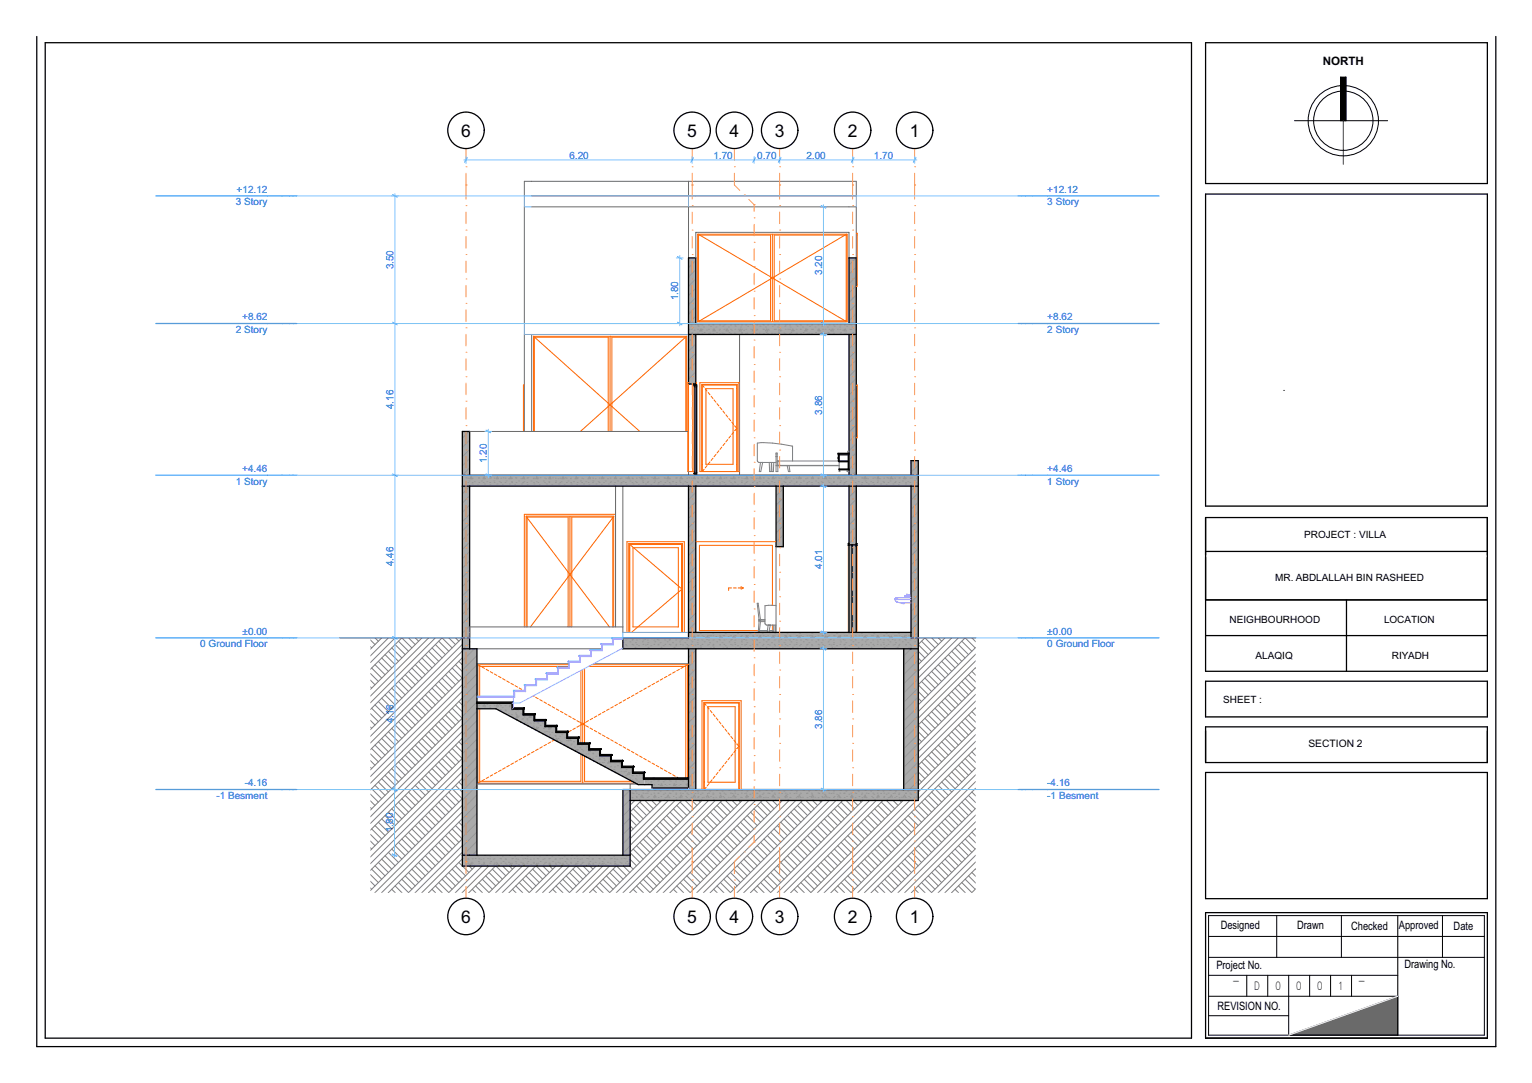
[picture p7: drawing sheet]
<svg xmlns="http://www.w3.org/2000/svg" width="420mm" height="297mm" viewBox="0 0 420 297" stroke-linecap="round" stroke-linejoin="round" font-family="sans-serif">
<defs><g id="words">
<g font-size="4.8">
<text x="126.4" y="37.5">6</text>
<text x="188.4" y="37.5">5</text>
<text x="200" y="37.5">4</text>
<text x="212.4" y="37.5">3</text>
<text x="232.4" y="37.5">2</text>
<text x="249.4" y="37.5">1</text>
<text x="126.4" y="253.1">6</text>
<text x="188.4" y="253.1">5</text>
<text x="200" y="253.1">4</text>
<text x="212.4" y="253.1">3</text>
<text x="232.4" y="253.1">2</text>
<text x="249.4" y="253.1">1</text>
</g>
<g font-size="3.2">
<text x="362.6" y="17.8">NORTH</text>
<text x="334.7" y="254.6">Designed</text>
<text x="355.6" y="254.7">Drawn</text>
<text x="370.5" y="255">Checked</text>
<text x="383.5" y="254.7">Approved</text>
<text x="398.5" y="255">Date</text>
<text x="333.5" y="265.6">Project No.</text>
<text x="385.1" y="265.5">Drawing No.</text>
<text x="333.8" y="277.1">REVISION NO.</text>
</g>
<g font-size="3.1">
<text x="337.8" y="270.3">-</text>
<text x="343.8" y="271.6">D</text>
<text x="349.5" y="271.6">0</text>
<text x="355.3" y="271.6">0</text>
<text x="361" y="271.6">0</text>
<text x="366.8" y="271.6">1</text>
<text x="372.3" y="270.3">-</text>
</g>
<text font-size="2.8" x="358.7" y="204.8">SECTION 2</text>
<g font-size="2.7" fill="#00f">
<text x="156.1" y="43.5">6.20</text>
<text x="195.6" y="43.5">1.70</text>
<text x="207.6" y="43.5">0.70</text>
<text x="221.1" y="43.5">2.00</text>
<text x="239.6" y="43.5">1.70</text>
<text x="64.9" y="52.9">+12.12</text>
<text x="287.1" y="52.9">+12.12</text>
<text x="64.7" y="56.3">3 Story</text>
<text x="287.1" y="56.3">3 Story</text>
<text x="107.9" y="73.9" transform="rotate(-90 107.9 73.9)">3.50</text>
<text x="225.4" y="75.4" transform="rotate(-90 225.4 75.4)">3.20</text>
<text x="185.9" y="82.4" transform="rotate(-90 185.9 82.4)">1.80</text>
<text x="66.4" y="87.9">+8.62</text>
<text x="287.1" y="87.9">+8.62</text>
<text x="64.7" y="91.3">2 Story</text>
<text x="287.1" y="91.3">2 Story</text>
<text x="107.9" y="112.2" transform="rotate(-90 107.9 112.2)">4.16</text>
<text x="225.4" y="113.7" transform="rotate(-90 225.4 113.7)">3.86</text>
<text x="66.4" y="129.5">+4.46</text>
<text x="133.5" y="127" transform="rotate(-90 133.5 127)">1.20</text>
<text x="287.1" y="129.5">+4.46</text>
<text x="64.7" y="132.9">1 Story</text>
<text x="287.1" y="132.9">1 Story</text>
<text x="107.9" y="155.3" transform="rotate(-90 107.9 155.3)">4.46</text>
<text x="225.4" y="156" transform="rotate(-90 225.4 156)">4.01</text>
<text x="54.9" y="177.5">0 Ground Floor</text>
<text x="66.5" y="174.1">±0.00</text>
<text x="287.1" y="174.1">±0.00</text>
<text x="287.1" y="177.5">0 Ground Floor</text>
<text x="107.9" y="198.4" transform="rotate(-90 107.9 198.4)">4.16</text>
<text x="225.4" y="199.9" transform="rotate(-90 225.4 199.9)">3.86</text>
<text x="67.1" y="215.7">-4.16</text>
<text x="287.1" y="215.7">-4.16</text>
<text x="59.3" y="219.1">-1 Besment</text>
<text x="287.1" y="219.1">-1 Besment</text>
<text x="107.8" y="228.2" transform="rotate(-90 107.8 228.2)">1.80</text>
</g>
<g font-size="2.7">
<text x="357.6" y="147.4">PROJECT : VILLA</text>
<text x="349.6" y="159.3">MR. ABDLALLAH BIN RASHEED</text>
<text x="337.1" y="170.9">NEIGHBOURHOOD</text>
<text x="379.5" y="170.9">LOCATION</text>
<text x="344.2" y="180.7">ALAQIQ</text>
<text x="381.6" y="180.7">RIYADH</text>
<text x="335.4" y="192.7">SHEET :</text>
</g>
<text font-size="2.1" x="351.8" y="107.1">.</text>
<text font-size="1.4" fill="#fff" x="9.9" y="287.2">GSPublisherVersion 0.0.100.100</text>
</g></defs>
<path d="M353.3 283.9l29.9-10.7v10.7z" fill="#6a6a6a"/>
<path d="M367.6 21.2h1.4v11.9h-1.4zM353.3 283.9l29.9-10.7v10.7z" fill="none" stroke="#000" stroke-width=".27"/>
<path d="M367.6 21.2h1.4v11.9h-1.4z" fill-rule="evenodd" fill="#000"/>
<path d="M354.8 106.6h1.3v.9h-1.3z" fill-rule="evenodd" fill="#fff"/>
<g fill="none" stroke="#000" stroke-width=".35">
<path d="M10.1 10v277h400v-277M12.4 11.7h314.3v273h-314.3zM330.5 11.7h77.3v38.6h-77.3zM330.5 53.2h77.3v85.6h-77.3zM330.5 141.9h77.3v42.2h-77.3zM330.5 151.2h77.3M330.5 164.5h77.3M330.5 174.3h77.3M369.1 164.5v19.6M330.5 186.8h77.3v9.8h-77.3zM330.5 199.3h77.3v9.8h-77.3zM330.5 211.8h77.3v34.6h-77.3z"/>
<path d="M330.5 250.3h77.3v34.4h-77.3z"/>
</g>
<g fill="none" stroke="#000" stroke-width=".27">
<path d="M354.9 33.1h25.5M367.6 25a8.1 8.1 0 0 0-6.3 12.4 8.1 8.1 0 0 0 13.9 0 8.1 8.1 0 0 0-6.2-12.4M367.6 23.5a9.6 9.6 0 0 0-7.6 14.6 9.6 9.6 0 0 0 16.5 0 9.6 9.6 0 0 0-7.5-14.6M367.6 21.2v11.9M369 21.2v11.9M331.3 251.1h75.6v32.8h-75.6zM331.3 256.8h75.6M350 251.1v11.4M367.7 251.1v11.4M383.2 251.1v32.8M395.5 251.1v11.4M331.3 273.2h51.9"/>
<path d="M331.3 267.5h51.9M331.3 262.5h75.6M331.3 278.5h22M341.8 267.5v5.7M347.6 267.5v5.7M353.3 267.5v16.4M359 267.5v5.7M364.8 267.5v5.7M370.5 267.5v5.7"/>
</g>
<path d="M383.2 273.2l-29.9 10.7" fill="none" stroke="#e8e8e8" stroke-width=".27"/>
<path d="M368.3 33.1v12" fill="none" stroke="#186722" stroke-width=".27"/>
<!-- layer: 2D Drafting - General -->
<path d="M101.5 174.9h25.3v62.6h46v-18h79v-44.6h15.7v69.9h-166z" fill-rule="evenodd" fill="#fff"/>
<g fill="none" stroke="#7f7f7f" stroke-width=".27">
<path d="M101.5 175.5l1.3 1.3M101.5 177.3l.4 .4M102.8 174.9l.9 .9M104.6 174.9l-3.1 3.1M105.6 179.5l2.7 2.8M106.5 174.9l-5 5M106.5 178.6l2.7 2.8M107.4 177.7l2.8 2.7M108.3 174.9l-6.8 6.8M108.3 176.8l2.8 2.7M109.2 175.8l2.8 2.8M112 174.9l1.8 1.9"/>
<path d="M112.9 177.7l-2.7-2.8-8.7 8.7M113.8 174.9l1 .9M115.7 174.9l-14.2 14.2M116.6 179.5l2.8 2.8M117.5 174.9l-16 16M117.5 178.6l2.8 2.8M118.4 177.7l2.8 2.7M119.4 174.9l-17.9 17.9M119.4 176.8l2.7 2.7M120.3 175.8l2.7 2.8M123 174.9l1.9 1.9M124 177.7l-2.8-2.8-19.7 19.7"/>
<path d="M124.9 174.9l.9 .9M126.7 174.9l-25.2 25.2M126.8 178.6l-25.3 25.2M126.8 176.7l-25.3 25.2M251.8 178.6l1.8 1.8M252.6 175.8l2.8 2.8M255.4 174.9l1.8 1.9M256.3 177.7l-2.7-2.8-1.8 1.8 2.7 2.8M257.2 174.9l1 .9M259.1 174.9l-7.3 7.4M260 179.5l2.8 2.8M260.9 174.9l-9.1 9.2"/>
<path d="M260.9 178.6l2.8 2.8M261.8 177.7l2.8 2.7M262.8 174.9l-11 11M262.8 176.8l2.7 2.7M263.7 175.8l2.7 2.8M266.4 174.9l1.1 1.1M267.4 177.7l-2.8-2.8-12.8 12.9 2.7 2.8M267.5 177.5l-15.7 15.8M267.5 179.4l-15.7 15.7M101.5 184.7l2.2 2.2M101.5 186.5l1.3 1.3M101.5 188.4l.4 .3"/>
<path d="M101.5 195.7l2.2 2.2M101.5 197.5l1.3 1.3M101.5 199.4l.4 .3M101.9 183.2l2.7 2.8M101.9 194.2l2.7 2.8M102.8 182.3l2.8 2.7M102.8 193.3l2.8 2.8M103.7 181.4l2.8 2.7M103.7 192.4l2.8 2.7M104.6 180.4l2.8 2.8M104.6 191.5l2.8 2.7M105.6 190.6l2.7 2.7"/>
<path d="M106.5 189.6l2.7 2.8M107.4 188.7l2.8 2.8M107.4 199.7l2.8 2.8M108.3 187.8l2.8 2.8M108.3 198.8l2.8 2.8M109.2 186.9l2.8 2.7M109.2 197.9l2.8 2.8M110.2 186l2.7 2.7M110.2 197l2.7 2.7M111.1 185l2.7 2.8M111.1 196.1l2.7 2.7M112 184.1l2.8 2.8"/>
<path d="M112 195.1l2.8 2.8M112.9 183.2l2.8 2.8M112.9 194.2l2.8 2.8M113.8 182.3l2.8 2.7M113.8 193.3l2.8 2.8M114.8 181.4l2.7 2.7M114.8 192.4l2.7 2.7M115.7 180.4l2.7 2.8M115.7 191.5l2.7 2.7M116.6 190.6l2.8 2.7M117.5 189.6l2.8 2.8M118.4 188.7l2.8 2.8"/>
<path d="M118.4 199.7l2.8 2.8M119.4 187.8l2.7 2.8M119.4 198.8l2.7 2.8M120.3 186.9l2.7 2.7M120.3 197.9l2.7 2.8M121.2 186l2.8 2.7M121.2 197l2.8 2.7M122.1 185l2.8 2.8M122.1 196.1l2.8 2.7M123 184.1l2.8 2.8M123 195.1l2.8 2.8M124 183.2l2.8 2.7-25.3 25.2"/>
<path d="M124 194.2l2.7 2.8M124.9 182.3l1.9 1.9M124.9 193.3l1.9 1.9M125.8 181.4l1 .9M125.8 192.4l1 1M126.7 180.4l.1 .1M126.7 191.5h.1M126.8 196.9l-25.3 25.3M126.8 191.4l-25.3 25.3M126.8 180.4l-25.3 25.2M126.8 189.6l-25.3 25.2M126.8 198.8l-25.3 25.2"/>
<path d="M126.8 187.7l-25.3 25.3M251.8 180.5l.8 .9M251.8 189.7l1.8 1.8M251.8 191.5l.8 .9M252.6 186.9l2.8 2.7M252.6 197.9l2.8 2.8M253.6 186l2.7 2.7M253.6 197l2.7 2.7M254.5 185l2.7 2.8M254.5 196.1l2.7 2.7M255.4 184.1l2.8 2.8M255.4 195.1l2.8 2.8"/>
<path d="M256.3 183.2l2.8 2.8M256.3 194.2l2.8 2.8M257.2 182.3l2.8 2.7M257.2 193.3l2.8 2.8M258.2 181.4l2.7 2.7M258.2 192.4l2.7 2.7M259.1 180.4l2.7 2.8M259.1 191.5l2.7 2.7M260 190.6l2.8 2.7M260.9 189.6l2.8 2.8M261.8 188.7l2.8 2.8M261.8 199.7l2.8 2.8"/>
<path d="M262.8 187.8l2.7 2.8M262.8 198.8l2.7 2.8M263.7 186.9l2.7 2.7M263.7 197.9l2.7 2.8M264.6 186l2.8 2.7M264.6 197l2.8 2.7M265.5 185l2 2M265.5 196.1l2 1.9M266.4 184.1l1.1 1.1M266.4 195.1l1.1 1.1M267.4 183.2l.1 .1M267.4 194.2l.1 .2"/>
<path d="M267.5 199.6l-15.7 15.7M267.5 194.1l-15.7 15.7 2.7 2.8M267.5 188.6l-15.7 15.7M267.5 183.1l-15.7 15.7 2.7 2.8M267.5 192.2l-15.7 15.8M267.5 181.2l-15.7 15.8M267.5 190.4l-15.7 15.8M101.5 206.7l2.2 2.2M101.5 208.6l1.3 1.3M101.5 210.4l.4 .4M101.5 217.8l2.2 2.2M101.5 219.6l1.3 1.3"/>
<path d="M101.9 205.3l2.7 2.7M101.9 216.3l2.7 2.7M102.8 204.3l2.8 2.8M102.8 215.4l2.8 2.7M103.7 203.4l2.8 2.8M103.7 214.5l2.8 2.7M104.6 202.5l2.8 2.8M104.6 213.5l2.8 2.8M105.6 201.6l2.7 2.7M105.6 212.6l2.7 2.8M106.5 200.7l2.7 2.7M106.5 211.7l2.7 2.8"/>
<path d="M107.4 210.8l2.8 2.7M108.3 209.9l2.8 2.7M109.2 208.9l2.8 2.8M109.2 220l2.8 2.7M110.2 208l2.7 2.8M110.2 219l2.7 2.8M111.1 207.1l2.7 2.8M111.1 218.1l2.7 2.8M112 206.2l2.8 2.7M112 217.2l2.8 2.8M112.9 205.3l2.8 2.7M112.9 216.3l2.8 2.7"/>
<path d="M113.8 204.3l2.8 2.8M113.8 215.4l2.8 2.7M114.8 203.4l2.7 2.8M114.8 214.5l2.7 2.7M115.7 202.5l2.7 2.8M115.7 213.5l2.7 2.8M116.6 201.6l2.8 2.7M116.6 212.6l2.8 2.8M117.5 200.7l2.8 2.7M117.5 211.7l2.8 2.8M118.4 210.8l2.8 2.7M119.4 209.9l2.7 2.7"/>
<path d="M120.3 208.9l2.7 2.8M120.3 220l2.7 2.7M121.2 208l2.8 2.8M121.2 219l2.8 2.8M122.1 207.1l2.8 2.8M122.1 218.1l2.8 2.8M123 206.2l2.8 2.7M123 217.2l2.8 2.8M124 205.3l2.7 2.7M124 216.3l2.7 2.7M124.9 204.3l1.9 1.9M124.9 215.4l1.9 1.9"/>
<path d="M125.8 203.4l1 1M125.8 214.5l1 .9M126.7 202.5h.1M126.7 213.5l.1 .1M126.8 219l-25.3 25.2M126.8 213.5l-25.3 25.2M126.8 208l-25.3 25.2M126.8 202.5l-25.3 25.2M126.8 211.6l-25.3 25.3M126.8 200.6l-25.3 25.2M126.8 209.8l-25.3 25.2M174 219.5l-1.2 1.3"/>
<path d="M175.4 220l2.8 2.7M175.9 219.5l-3.1 3.1M176.8 219.5l2.3 2.3M178.7 219.5l1.3 1.4M180.5 219.5l.4 .5M181.4 219.5l-8.6 8.7M183.2 219.5l-10.4 10.5M185.1 219.5l-12.3 12.3M186.5 220l2.7 2.7M186.9 219.5l-14.1 14.2M187.9 219.5l2.2 2.3M189.7 219.5l1.4 1.4"/>
<path d="M191.5 219.5l.5 .5M192.4 219.5l-25.3 25.3M194.3 219.5l-25.4 25.3M196.1 219.5l-25.3 25.3M197.5 220l2.7 2.7M197.9 219.5l-25.2 25.3M198.9 219.5l2.3 2.3M200.7 219.5l1.4 1.4M202.6 219.5l.4 .5M203.4 219.5l-25.3 25.3M205.3 219.5l-25.3 25.3M207.1 219.5l-25.3 25.3"/>
<path d="M208.5 220l2.8 2.7M209 219.5l-25.2 25.3M209.9 219.5l2.3 2.3M211.8 219.5l1.3 1.4M213.6 219.5l.4 .5M214.5 219.5l-25.3 25.3M216.3 219.5l-25.3 25.3M218.2 219.5l-25.4 25.3M219.6 220l2.7 2.7M220 219.5l-25.3 25.3M220.9 219.5l2.3 2.3M222.8 219.5l1.3 1.4"/>
<path d="M224.6 219.5l.5 .5M225.5 219.5l-25.3 25.3M227.3 219.5l-25.3 25.3M229.2 219.5l-25.3 25.3M230.6 220l2.7 2.7M231 219.5l-25.3 25.3M232 219.5l2.3 2.3M233.8 219.5l1.4 1.4M235.7 219.5l.4 .5M236.5 219.5l-25.3 25.3M238.4 219.5l-25.3 25.3M240.2 219.5l-25.3 25.3"/>
<path d="M241.6 220l2.8 2.7M242.1 219.5l-25.4 25.3M243 219.5l2.3 2.3M244.8 219.5l1.4 1.4M246.7 219.5l.4 .5M247.6 219.5l-25.3 25.3M249.4 219.5l-25.3 25.3M251.3 219.5l-25.4 25.3M251.8 200.7l1.8 1.8M251.8 202.5l.8 .9M251.8 211.7l1.8 1.8M251.8 213.6l.8 .9"/>
<path d="M252.6 208.9l2.8 2.8M252.6 220l2.8 2.7M253.6 208l2.7 2.8M253.6 219l2.7 2.8M254.5 207.1l2.7 2.8M254.5 218.1l2.7 2.8M255.4 206.2l2.8 2.7M255.4 217.2l2.8 2.8M256.3 205.3l2.8 2.7M256.3 216.3l2.8 2.7M257.2 204.3l2.8 2.8M257.2 215.4l2.8 2.7"/>
<path d="M258.2 203.4l2.7 2.8M258.2 214.5l2.7 2.7M259.1 202.5l2.7 2.8M259.1 213.5l2.7 2.8M260 201.6l2.8 2.7M260 212.6l2.8 2.8M260.9 200.7l2.8 2.7M260.9 211.7l2.8 2.8M261.8 210.8l2.8 2.7M262.8 209.9l2.7 2.7M263.7 208.9l2.7 2.8M263.7 220l2.7 2.7"/>
<path d="M264.6 208l2.8 2.8M264.6 219l2.8 2.8M265.5 207.1l2 2M265.5 218.1l2 2M266.4 206.2l1.1 1M266.4 217.2l1.1 1.1M267.4 205.3l.1 .1M267.4 216.3l.1 .1M267.5 216.1l-28.7 28.7M267.5 210.6l-34.2 34.2M267.5 205.1l-39.7 39.7M267.5 214.3l-30.5 30.5"/>
<path d="M267.5 203.3l-15.7 15.7M267.5 212.5l-32.4 32.3M267.5 201.4l-15.7 15.8M101.5 221.4l.4 .4M101.5 228.8l2.2 2.2M101.5 230.6l1.3 1.3M101.5 232.5l.4 .3M101.5 239.8l2.2 2.2M101.9 227.3l2.7 2.8M101.9 238.4l2.7 2.7M102.8 226.4l2.8 2.8M102.8 237.4l2.8 2.8"/>
<path d="M103.7 225.5l2.8 2.7M103.7 236.5l2.8 2.8M104.6 224.6l2.8 2.7M104.6 235.6l2.8 2.8M105.6 223.6l2.7 2.8M105.6 234.7l2.7 2.7M106.5 222.7l2.7 2.8M106.5 233.8l2.7 2.7M107.4 221.8l2.8 2.8M107.4 232.8l2.8 2.8M108.3 220.9l2.8 2.7M108.3 231.9l2.8 2.8"/>
<path d="M109.2 231l2.8 2.8M110.2 230.1l2.7 2.7M111.1 229.2l2.7 2.7M112 228.2l2.8 2.8M112 239.3l2.8 2.7M112.9 227.3l2.8 2.8M112.9 238.4l2.8 2.7M113.8 226.4l2.8 2.8M113.8 237.4l2.8 2.8M114.8 225.5l2.7 2.7M114.8 236.5l2.7 2.8M115.7 224.6l2.7 2.7"/>
<path d="M115.7 235.6l2.7 2.8M116.6 223.6l2.8 2.8M116.6 234.7l2.8 2.7M117.5 222.7l2.8 2.8M117.5 233.8l2.8 2.7M118.4 221.8l2.8 2.8M118.4 232.8l2.8 2.8M119.4 220.9l2.7 2.7M119.4 231.9l2.7 2.8M120.3 231l2.7 2.8M121.2 230.1l2.8 2.7M122.1 229.2l2.8 2.7"/>
<path d="M123 228.2l2.8 2.8M123 239.3l2.8 2.7M124 227.3l2.7 2.8M124 238.4l2.7 2.7M124.9 226.4l1.9 1.9M124.9 237.4l2.7 2.8M125.8 225.5l1 .9M125.8 236.5l2.7 2.8M126.8 235.6l-9.3 9.2M126.8 230l-14.9 14.8M126.8 224.6l-20.4 20.2M126.8 233.7l-11.2 11.1"/>
<path d="M126.8 222.7l-22.2 22.1M126.8 231.9l-13 12.9M126.8 220.8l-24 24M128.6 237.5l.9 .9M130.3 237.5l-7.3 7.3M132.1 237.5l-7.3 7.3M134 237.5l-7.3 7.3M134.1 239.3l2.7 2.7M135 238.4l2.7 2.7M135.8 237.5l-7.3 7.3M136 237.5l2.7 2.7M137.8 237.5l1.8 1.8"/>
<path d="M139.7 237.5l.8 .9M141.3 237.5l-7.3 7.3M143.2 237.5l-7.4 7.3M145 237.5l-7.3 7.3M145.1 239.3l2.8 2.7M146 238.4l2.8 2.7M146.8 237.5l-7.3 7.3M147 237.5l2.7 2.7M148.9 237.5l1.7 1.8M150.7 237.5l.8 .9M152.4 237.5l-7.4 7.3M154.2 237.5l-7.3 7.3"/>
<path d="M156 237.5l-7.3 7.3M156.1 239.3l2.8 2.7M157 238.4l2.8 2.7M157.9 237.5l-7.2 7.3M158.1 237.5l2.6 2.7M159.9 237.5l1.7 1.8M161.7 237.5l.9 .9M163.4 237.5l-7.3 7.3M165.2 237.5l-7.3 7.3M167.1 237.5l-7.4 7.3M167.2 239.3l2.7 2.7M168.1 238.4l2.7 2.7"/>
<path d="M168.9 237.5l-7.2 7.3M169.1 237.5l2.7 2.7M170.9 237.5l1.8 1.8M172.8 222.8l2.6 2.7M172.8 224.7l1.7 1.7M172.8 226.5l.8 .8M172.8 233.8l2.6 2.7M172.8 235.7l1.7 1.7M172.8 237.5l.8 .9M173.6 221.8l2.7 2.8M173.6 232.8l2.7 2.8M174.5 220.9l2.8 2.7"/>
<path d="M174.5 231.9l2.8 2.8M175.4 231l2.8 2.8M176.3 230.1l2.8 2.7M177.3 229.2l2.7 2.7M178.2 228.2l2.7 2.8M178.2 239.3l2.7 2.7M179.1 227.3l2.8 2.8M179.1 238.4l2.8 2.7M180 226.4l2.8 2.8M180 237.4l2.8 2.8M180.9 225.5l2.8 2.7M180.9 236.5l2.8 2.8"/>
<path d="M181.9 224.6l2.7 2.7M181.9 235.6l2.7 2.8M182.8 223.6l2.7 2.8M182.8 234.7l2.7 2.7M183.7 222.7l2.8 2.8M183.7 233.8l2.8 2.7M184.6 221.8l2.8 2.8M184.6 232.8l2.8 2.8M185.5 220.9l2.8 2.7M185.5 231.9l2.8 2.8M186.5 231l2.7 2.8M187.4 230.1l2.7 2.7"/>
<path d="M188.3 229.2l2.8 2.7M189.2 228.2l2.8 2.8M189.2 239.3l2.8 2.7M190.1 227.3l2.8 2.8M190.1 238.4l2.8 2.7M191.1 226.4l2.7 2.8M191.1 237.4l2.7 2.8M192 225.5l2.7 2.7M192 236.5l2.7 2.8M192.9 224.6l2.8 2.7M192.9 235.6l2.8 2.8M193.8 223.6l2.8 2.8"/>
<path d="M193.8 234.7l2.8 2.7M194.7 222.7l2.8 2.8M194.7 233.8l2.8 2.7M195.7 221.8l2.7 2.8M195.7 232.8l2.7 2.8M196.6 220.9l2.7 2.7M196.6 231.9l2.7 2.8M197.5 231l2.7 2.8M198.4 230.1l2.8 2.7M199.3 229.2l2.8 2.7M200.2 228.2l2.8 2.8M200.2 239.3l2.8 2.7"/>
<path d="M201.2 227.3l2.7 2.8M201.2 238.4l2.7 2.7M202.1 226.4l2.7 2.8M202.1 237.4l2.7 2.8M203 225.5l2.8 2.7M203 236.5l2.8 2.8M203.9 224.6l2.8 2.7M203.9 235.6l2.8 2.8M204.8 223.6l2.8 2.8M204.8 234.7l2.8 2.7M205.8 222.7l2.7 2.8M205.8 233.8l2.7 2.7"/>
<path d="M206.7 221.8l2.7 2.8M206.7 232.8l2.7 2.8M207.6 220.9l2.8 2.7M207.6 231.9l2.8 2.8M208.5 231l2.8 2.8M209.4 230.1l2.8 2.7M210.4 229.2l2.7 2.7M211.3 228.2l2.7 2.8M211.3 239.3l2.7 2.7M212.2 227.3l2.8 2.8M212.2 238.4l2.8 2.7M213.1 226.4l2.8 2.8"/>
<path d="M213.1 237.4l2.8 2.8M214 225.5l2.8 2.7M214 236.5l2.8 2.8M215 224.6l2.7 2.7M215 235.6l2.7 2.8M215.9 223.6l2.7 2.8M215.9 234.7l2.7 2.7M216.8 222.7l2.8 2.8M216.8 233.8l2.8 2.7M217.7 221.8l2.8 2.8M217.7 232.8l2.8 2.8M218.6 220.9l2.8 2.7"/>
<path d="M218.6 231.9l2.8 2.8M219.6 231l2.7 2.8M220.5 230.1l2.7 2.7M221.4 229.2l2.7 2.7M222.3 228.2l2.8 2.8M222.3 239.3l2.8 2.7M223.2 227.3l2.8 2.8M223.2 238.4l2.8 2.7M224.1 226.4l2.8 2.8M224.1 237.4l2.8 2.8M225.1 225.5l2.7 2.7M225.1 236.5l2.7 2.8"/>
<path d="M226 224.6l2.7 2.7M226 235.6l2.7 2.8M226.9 223.6l2.8 2.8M226.9 234.7l2.8 2.7M227.8 222.7l2.8 2.8M227.8 233.8l2.8 2.7M228.7 221.8l2.8 2.8M228.7 232.8l2.8 2.8M229.7 220.9l2.7 2.7M229.7 231.9l2.7 2.8M230.6 231l2.7 2.8M231.5 230.1l2.8 2.7"/>
<path d="M232.4 229.2l2.8 2.7M233.3 228.2l2.8 2.8M233.3 239.3l2.8 2.7M234.3 227.3l2.7 2.8M234.3 238.4l2.7 2.7M235.2 226.4l2.7 2.8M235.2 237.4l2.7 2.8M236.1 225.5l2.8 2.7M236.1 236.5l2.8 2.8M237 224.6l2.8 2.7M237 235.6l2.8 2.8M237.9 223.6l2.8 2.8"/>
<path d="M237.9 234.7l2.8 2.7M238.9 222.7l2.7 2.8M238.9 233.8l2.7 2.7M239.8 221.8l2.7 2.8M239.8 232.8l2.7 2.8M240.7 220.9l2.8 2.7M240.7 231.9l2.8 2.8M241.6 231l2.8 2.8M242.5 230.1l2.8 2.7M243.5 229.2l2.7 2.7M244.4 228.2l2.7 2.8M244.4 239.3l2.7 2.7"/>
<path d="M245.3 227.3l2.7 2.8M245.3 238.4l2.7 2.7M246.2 226.4l2.8 2.8M246.2 237.4l2.8 2.8M247.1 225.5l2.8 2.7M247.1 236.5l2.8 2.8M248 224.6l2.8 2.7M248 235.6l2.8 2.8M249 223.6l2.7 2.8M249 234.7l2.7 2.7M249.9 222.7l2.7 2.8M249.9 233.8l2.7 2.7"/>
<path d="M250.8 221.8l2.8 2.8M250.8 232.8l2.8 2.8M251.7 220.9l2.8 2.7M251.7 231.9l2.8 2.8M252.6 231l2.8 2.8M253.6 230.1l2.7 2.7M254.5 229.2l2.7 2.7M255.4 228.2l2.8 2.8M255.4 239.3l2.8 2.7M256.3 227.3l2.8 2.8M256.3 238.4l2.8 2.7M257.2 226.4l2.8 2.8"/>
<path d="M257.2 237.4l2.8 2.8M258.2 225.5l2.7 2.7M258.2 236.5l2.7 2.8M259.1 224.6l2.7 2.7M259.1 235.6l2.7 2.8M260 223.6l2.8 2.8M260 234.7l2.8 2.7M260.9 222.7l2.8 2.8M260.9 233.8l2.8 2.7M261.8 221.8l2.8 2.8M261.8 232.8l2.8 2.8M262.8 220.9l2.7 2.7"/>
<path d="M262.8 231.9l2.7 2.8M263.7 231l2.7 2.8M264.6 230.1l2.8 2.7M265.5 229.2l2 1.9M266.4 228.2l1.1 1.1M266.4 239.3l1.1 1M267.4 227.3l.1 .2M267.4 238.4l.1 .1M267.5 238.2l-6.6 6.6M267.5 232.7l-12.2 12.1-2.7-2.8M267.5 227.2l-17.7 17.6M267.5 221.7l-23.2 23.1"/>
<path d="M267.5 236.4l-8.5 8.4M267.5 225.3l-19.5 19.5M267.5 234.5l-10.3 10.3M267.5 223.5l-21.3 21.3M101.5 241.7l1.3 1.2M101.5 243.5l.4 .4M106.5 244.8h.1M107.4 243.9l1 .9M108.3 242.9l1.9 1.9M109.2 242l2.8 2.8M110.2 241.1l2.7 2.8M111.1 240.2l2.7 2.7"/>
<path d="M117.5 244.8h.1M118.4 243.9l1 .9M119.4 242.9l1.8 1.9M120.3 242l2.7 2.8M121.2 241.1l2.8 2.8M122.1 240.2l2.8 2.7M128.5 244.8h.1M129.5 243.9l.9 .9M130.4 242.9l1.9 1.9M131.3 242l2.8 2.8M132.2 241.1l2.8 2.8M133.1 240.2l2.8 2.7"/>
<path d="M139.6 244.8h.1M140.5 243.9l1 .9M141.4 242.9l1.9 1.9M142.3 242l2.8 2.8M143.3 241.1l2.7 2.8M144.2 240.2l2.7 2.7M151.5 243.9l1 .9M152.4 242.9l1.9 1.9M153.4 242l2.7 2.8M154.3 241.1l2.7 2.8M155.2 240.2l2.8 2.7M162.6 243.9l.9 .9"/>
<path d="M163.5 242.9l1.9 1.9M164.4 242l2.8 2.8M165.3 241.1l2.8 2.8M166.2 240.2l2.8 2.7M173.6 243.9l1 .9M174.5 242.9l1.9 1.9M175.4 242l2.8 2.8M176.3 241.1l2.8 2.8M177.3 240.2l2.7 2.7M184.6 243.9l1 .9M185.5 242.9l1.9 1.9M186.5 242l2.7 2.8"/>
<path d="M187.4 241.1l2.7 2.8M188.3 240.2l2.8 2.7M194.7 244.8h.1M195.7 243.9l.9 .9M196.6 242.9l1.9 1.9M197.5 242l2.7 2.8M198.4 241.1l2.8 2.8M199.3 240.2l2.8 2.7M205.8 244.8h.1M206.7 243.9l1 .9M207.6 242.9l1.9 1.9M208.5 242l2.8 2.8"/>
<path d="M209.4 241.1l2.8 2.8M210.4 240.2l2.7 2.7M216.8 244.8h.1M217.7 243.9l1 .9M218.6 242.9l1.9 1.9M219.6 242l2.7 2.8M220.5 241.1l2.7 2.8M221.4 240.2l2.7 2.7M227.8 244.8h.1M228.7 243.9l1 .9M229.7 242.9l1.9 1.9M230.6 242l2.7 2.8"/>
<path d="M231.5 241.1l2.8 2.8M232.4 240.2l2.8 2.7M238.9 244.8h.1M239.8 243.9l.9 .9M240.7 242.9l1.9 1.9M241.6 242l2.8 2.8M242.5 241.1l2.8 2.8M243.5 240.2l2.7 2.7M249.9 244.8h.1M250.8 243.9l1 .9M251.7 242.9l1.9 1.9M253.6 241.1l2.7 2.8"/>
<path d="M254.5 240.2l2.7 2.7M260.9 244.8h.1M261.8 243.9l1 .9M262.8 242.9l1.9 1.9M263.7 242l2.7 2.8 1.1-1.1M264.6 241.1l2.8 2.8M265.5 240.2l2 2"/>
</g>
<!-- layer: Structural - Bearing -->
<path d="M126.8 133.3h2v41.6h-2z" fill-rule="evenodd" fill="#aaa"/>
<g fill="none" stroke="#999" stroke-width=".27">
<path d="M128.8 138.5l-2 2M128.8 136l-2 2M128.8 133.4l-2 2M128.8 158.9l-2 2M128.8 156.3l-2 2M128.8 153.8l-2 2M128.8 151.2l-2 2M128.8 148.7l-2 2M128.8 146.2l-2 2M128.8 143.6l-2 2M128.8 141.1l-2 2M128.8 174.2l-.8 .7"/>
<path d="M128.8 171.6l-2 2M128.8 169.1l-2 2M128.8 166.5l-2 2M128.8 164l-2 2M128.8 161.4l-2 2"/>
</g>
<path d="M212.8 149.9h2v23.5h-2z" fill-rule="evenodd" fill="#fff"/>
<path d="M212.8 133.3h2v16.6h-2z" fill-rule="evenodd" fill="#aaa"/>
<path d="M212.9 133.3l-.1 .1M214.8 139.1l-2 2M214.8 136.5l-2 2M214.8 134l-2 2M214.8 149.3l-.7 .6M214.8 146.7l-2 2M214.8 144.2l-2 2M214.8 141.6l-2 2" fill="none" stroke="#999" stroke-width=".27"/>
<path d="M188.8 133.3h2v40.1h-2z" fill-rule="evenodd" fill="#aaa"/>
<g fill="none" stroke="#999" stroke-width=".27">
<path d="M189.9 133.3l-1.1 1.2M190.8 137.6l-2 2M190.8 135.1l-2 2M190.8 158l-2 2M190.8 155.4l-2 2M190.8 152.9l-2 2M190.8 150.3l-2 2M190.8 147.8l-2 2M190.8 145.2l-2 2M190.8 142.7l-2 2M190.8 140.2l-2 2M190.8 173.3l-.2 .1"/>
<path d="M190.8 170.7l-2 2M190.8 168.2l-2 2M190.8 165.6l-2 2M190.8 163.1l-2 2M190.8 160.5l-2 2"/>
</g>
<path d="M249.8 133.3h2v41.6h-2z" fill-rule="evenodd" fill="#aaa"/>
<g fill="none" stroke="#999" stroke-width=".27">
<path d="M251 133.3l-1.2 1.3M251.8 137.7l-2 2M251.8 135.2l-2 2M251.8 158.1l-2 2M251.8 155.5l-2 2M251.8 153l-2 2M251.8 150.4l-2 2M251.8 147.9l-2 2M251.8 145.3l-2 2M251.8 142.8l-2 2M251.8 140.3l-2 2M251.8 173.3l-1.6 1.6"/>
<path d="M251.8 170.8l-2 2M251.8 168.3l-2 2M251.8 165.7l-2 2M251.8 163.2l-2 2M251.8 160.6l-2 2"/>
</g>
<path d="M232.7 133.3h2v16.1h-2z" fill-rule="evenodd" fill="#aaa"/>
<path d="M233.2 133.3l-.5 .5M234.7 139.4l-2 2M234.7 136.9l-2 2M234.7 134.3l-2 2M234.7 147.1l-2 2M234.7 144.5l-2 2M234.7 142l-2 2" fill="none" stroke="#999" stroke-width=".27"/>
<g fill="#fff">
<path d="M214.8 133.3h17.9l-.1 40.1h-17.8z" fill-rule="evenodd"/>
<path d="M234.7 133.3h15.1v30.6h-.4v-.8l-.8-.1 .4 .1v.2h-1l.1 .3 .9-.1-.1 .4-3.2 .1a.48 .48 0 0 0-.4 .4 .48 .48 0 0 0 .3 .5l.9 .4h1v.2h.4v-.2h1.9v8.1h-14.9z" fill-rule="evenodd"/>
<path d="M232.6 149.6h.1v23.8h-.1z" fill-rule="evenodd"/>
<path d="M234.7 149.6h.2v23.8h-.2z" fill-rule="evenodd"/>
</g>
<g fill="#aaa">
<path d="M234.7 149.1h.2v.5h-.2z" fill-rule="evenodd"/>
<path d="M232.6 149.1h.1v.5h-.1z" fill-rule="evenodd"/>
<path d="M232.7 149.4l.9 .2z" fill-rule="evenodd"/>
<path d="M232.7 149.6h.9v23.8h-.9z" fill-rule="evenodd"/>
<path d="M233.6 149.4h1.1v.4h-1.1z" fill-rule="evenodd"/>
<path d="M233.6 149.8h1.1v23.6h-1.1z" fill-rule="evenodd"/>
</g>
<g fill="#fff">
<path d="M128.8 133.3h40v7.8h-25.1v30.8h-14.9v1.5z" fill-rule="evenodd"/>
<path d="M143.7 141.6h.5v30.3h-.5z" fill-rule="evenodd"/>
<path d="M168.3 141.6h.5v30.3h-.5z" fill-rule="evenodd"/>
<path d="M143.7 141.1h25.1v.5h-25.1z" fill-rule="evenodd"/>
<path d="M144.2 141.8h.3v30.1h-.3z" fill-rule="evenodd"/>
<path d="M155.8 141.8h.5v30.1h-.5z" fill-rule="evenodd"/>
<path d="M144.2 141.6h12.1v.2h-12.1z" fill-rule="evenodd"/>
<path d="M144.5 141.8h11.3v30.1h-11.3z" fill-rule="evenodd"/>
<path d="M156.3 141.8h.5v30.1h-.5z" fill-rule="evenodd"/>
<path d="M168 141.8h.3v30.1h-.3z" fill-rule="evenodd"/>
<path d="M156.3 141.6h12v.2h-12z" fill-rule="evenodd"/>
<path d="M156.8 141.8h11.2v30.1h-11.2z" fill-rule="evenodd"/>
<path d="M211.8 149.6h1v16.5l-1-.1z" fill-rule="evenodd"/>
<path d="M211.8 171.4h.1v1.5h-.1z" fill-rule="evenodd"/>
<path d="M212.2 171.4h.4v1.5h-.4z" fill-rule="evenodd"/>
<path d="M190.8 149.6h1v23.3h-1z" fill-rule="evenodd"/>
<path d="M190.8 172.9h17.1v.5h-17.1z" fill-rule="evenodd"/>
<path d="M208.2 173.3h2.1z" fill-rule="evenodd"/>
<path d="M210.8 173.3l1.1 .1z" fill-rule="evenodd"/>
<path d="M212.2 172.9h.4v.5h-.4z" fill-rule="evenodd"/>
<path d="M190.8 148.6h22v1h-22z" fill-rule="evenodd"/>
<path d="M191.8 149.6h20v16.4l-2.1 .1v3.8h-1.2l-.7-4.5-.2 .1 .5 4.6-.2 2.8h-16.1z" fill-rule="evenodd"/>
<path d="M208.5 170.5h1.2l.1 .6 .3 .3h.5l-.2 1.5h-2.2z" fill-rule="evenodd"/>
<path d="M211.2 171.4h.6v1.5h-.9z" fill-rule="evenodd"/>
<path d="M190.8 133.3h22v15.3h-22z" fill-rule="evenodd"/>
<path d="M168.8 133.3h20v40.1h-1.2v-24.8h-15.7v24.8h-1.1v-1.5h-2z" fill-rule="evenodd"/>
<path d="M187.1 149.1l-.1 24.3z" fill-rule="evenodd"/>
<path d="M172.4 149.1l.1 24.3z" fill-rule="evenodd"/>
<path d="M172.4 149.1h14.7z" fill-rule="evenodd"/>
<path d="M187.6 148.6v24.8h-.5v-24.3z" fill-rule="evenodd"/>
<path d="M171.9 148.6l.5 .5v24.3h-.5z" fill-rule="evenodd"/>
<path d="M171.9 148.6h15.7l-.5 .5h-14.7z" fill-rule="evenodd"/>
<path d="M186.9 149.3h.1v24.1h-.1z" fill-rule="evenodd"/>
<path d="M172.5 149.3h.2v24.1h-.2z" fill-rule="evenodd"/>
<path d="M172.5 149.2h14.5v.1h-14.5z" fill-rule="evenodd"/>
<path d="M172.7 150.2h.8v21.7h-.8z" fill-rule="evenodd"/>
<path d="M186 150.2h.9v21.7h-.9z" fill-rule="evenodd"/>
<path d="M172.7 171.9h14.2v1.5h-14.2z" fill-rule="evenodd"/>
<path d="M172.7 149.3h14.2v.9h-14.2z" fill-rule="evenodd"/>
<path d="M173.5 150.2h12.5v21.7h-12.5z" fill-rule="evenodd"/>
</g>
<!-- layer: Interior - Furniture  -->
<g fill="#fff">
<path d="M247.3 165.3h.2z"/>
<path d="M247.2 165.3h.3z"/>
<path d="M247.1 163.9h.4z" fill-rule="evenodd"/>
<path d="M246.8 163.9h.3z" fill-rule="evenodd"/>
<path d="M246.6 163.9h.2z" fill-rule="evenodd"/>
<path d="M246.3 163.9h.3z" fill-rule="evenodd"/>
<path d="M246.2 163.9h.1z" fill-rule="evenodd"/>
<path d="M247.1 163.9l.4 .1z" fill-rule="evenodd"/>
<path d="M246.8 163.9h.3z" fill-rule="evenodd"/>
<path d="M246.6 163.9h.2z" fill-rule="evenodd"/>
<path d="M246.3 163.9h.3z" fill-rule="evenodd"/>
<path d="M246.2 163.9h.1z" fill-rule="evenodd"/>
<path d="M247.1 164h.4z" fill-rule="evenodd"/>
<path d="M246.8 164h.3z" fill-rule="evenodd"/>
<path d="M246.6 164h.2z" fill-rule="evenodd"/>
<path d="M246.3 164h.3z" fill-rule="evenodd"/>
<path d="M246.1 164h.2z" fill-rule="evenodd"/>
<path d="M247.1 164l.4 .1z" fill-rule="evenodd"/>
<path d="M246.8 164h.3z" fill-rule="evenodd"/>
<path d="M246.5 164h.3z" fill-rule="evenodd"/>
<path d="M246.3 164h.2z" fill-rule="evenodd"/>
<path d="M246.1 164h.2z" fill-rule="evenodd"/>
<path d="M247.1 164.1h.4z" fill-rule="evenodd"/>
<path d="M246.8 164.1h.3z" fill-rule="evenodd"/>
<path d="M246.5 164.1h.3z" fill-rule="evenodd"/>
<path d="M246.3 164.1h.2z" fill-rule="evenodd"/>
<path d="M246.1 164.1h.2z" fill-rule="evenodd"/>
<path d="M247.1 164.1h.4z" fill-rule="evenodd"/>
<path d="M246.8 164.1h.3z" fill-rule="evenodd"/>
<path d="M246.5 164.1h.3z" fill-rule="evenodd"/>
<path d="M246.2 164.1h.3z" fill-rule="evenodd"/>
<path d="M246 164.1h.3z" fill-rule="evenodd"/>
<path d="M247.1 164.1h.4z" fill-rule="evenodd"/>
<path d="M246.8 164.1h.3z" fill-rule="evenodd"/>
<path d="M246.5 164.1h.3z" fill-rule="evenodd"/>
<path d="M246.2 164.1h.3z" fill-rule="evenodd"/>
<path d="M246 164.1h.2z" fill-rule="evenodd"/>
<path d="M247.1 164.1h.4z" fill-rule="evenodd"/>
<path d="M246.8 164.1h.3z" fill-rule="evenodd"/>
<path d="M246.4 164.1h.4z" fill-rule="evenodd"/>
<path d="M246.2 164.1h.3z" fill-rule="evenodd"/>
<path d="M246 164.1h.2z" fill-rule="evenodd"/>
<path d="M247.1 164.1l.4 .1z" fill-rule="evenodd"/>
<path d="M246.8 164.1h.3z" fill-rule="evenodd"/>
<path d="M246.4 164.1h.4z" fill-rule="evenodd"/>
<path d="M246.1 164.2l.3-.1z" fill-rule="evenodd"/>
<path d="M245.9 164.2l.3-.1z" fill-rule="evenodd"/>
<path d="M247.1 164.2h.4z" fill-rule="evenodd"/>
<path d="M246.7 164.2h.4z" fill-rule="evenodd"/>
<path d="M246.4 164.2h.3z" fill-rule="evenodd"/>
<path d="M246.1 164.2h.3z" fill-rule="evenodd"/>
<path d="M245.9 164.2h.2z" fill-rule="evenodd"/>
<path d="M247.1 164.2l.4 .1z" fill-rule="evenodd"/>
<path d="M246.7 164.2h.4z" fill-rule="evenodd"/>
<path d="M246.4 164.2h.3z" fill-rule="evenodd"/>
<path d="M246.1 164.2h.3z" fill-rule="evenodd"/>
<path d="M245.9 164.2h.2z" fill-rule="evenodd"/>
<path d="M247.1 164.3h.4z" fill-rule="evenodd"/>
<path d="M246.7 164.3h.4z" fill-rule="evenodd"/>
<path d="M246.3 164.3h.4z" fill-rule="evenodd"/>
<path d="M246.1 164.3h.2z" fill-rule="evenodd"/>
<path d="M245.8 164.3h.3z" fill-rule="evenodd"/>
<path d="M247.1 164.3l.4 .1z" fill-rule="evenodd"/>
<path d="M246.7 164.3l.4 .1z" fill-rule="evenodd"/>
<path d="M246.3 164.3h.4z" fill-rule="evenodd"/>
<path d="M246 164.3h.3z" fill-rule="evenodd"/>
<path d="M245.8 164.3h.2z" fill-rule="evenodd"/>
<path d="M247.1 164.4h.4z" fill-rule="evenodd"/>
<path d="M246.7 164.4h.4z" fill-rule="evenodd"/>
<path d="M246.3 164.4h.4z" fill-rule="evenodd"/>
<path d="M246 164.4h.3z" fill-rule="evenodd"/>
<path d="M245.8 164.4h.2z" fill-rule="evenodd"/>
<path d="M247.1 164.4h.4z" fill-rule="evenodd"/>
<path d="M246.7 164.4h.4z" fill-rule="evenodd"/>
<path d="M246.3 164.4h.4z" fill-rule="evenodd"/>
<path d="M246 164.4h.3z" fill-rule="evenodd"/>
<path d="M245.8 164.4h.2z" fill-rule="evenodd"/>
<path d="M247.1 164.4l.4 .1z" fill-rule="evenodd"/>
<path d="M246.7 164.4l.4 .1z" fill-rule="evenodd"/>
<path d="M246.4 164.4l.3 .1z" fill-rule="evenodd"/>
<path d="M246.1 164.4l.3 .1z" fill-rule="evenodd"/>
<path d="M245.9 164.4l.2 .1z" fill-rule="evenodd"/>
<path d="M247.1 164.5l.4 .1z" fill-rule="evenodd"/>
<path d="M246.7 164.5l.4 .1z" fill-rule="evenodd"/>
<path d="M246.4 164.5l.3 .1z" fill-rule="evenodd"/>
<path d="M246.1 164.5l.3 .1z" fill-rule="evenodd"/>
<path d="M245.9 164.5l.3 .1z" fill-rule="evenodd"/>
<path d="M247.1 164.6l.4 .1z" fill-rule="evenodd"/>
<path d="M246.7 164.6l.4 .1z" fill-rule="evenodd"/>
<path d="M246.4 164.6l.4 .1z" fill-rule="evenodd"/>
<path d="M246.2 164.6l.3 .1z" fill-rule="evenodd"/>
<path d="M245.9 164.6l.3 .1z" fill-rule="evenodd"/>
<path d="M247.1 164.7l.4 .2z" fill-rule="evenodd"/>
<path d="M246.8 164.7l.3 .2z" fill-rule="evenodd"/>
<path d="M246.5 164.7l.3 .2z" fill-rule="evenodd"/>
<path d="M246.2 164.7l.3 .2z" fill-rule="evenodd"/>
<path d="M246 164.7l.3 .2z" fill-rule="evenodd"/>
<path d="M247.1 164.9l.4 .1z" fill-rule="evenodd"/>
<path d="M246.8 164.9l.3 .1z" fill-rule="evenodd"/>
<path d="M246.5 164.9l.4 .1z" fill-rule="evenodd"/>
<path d="M246.3 164.9l.3 .1z" fill-rule="evenodd"/>
<path d="M246.1 164.9l.3 .1z" fill-rule="evenodd"/>
<path d="M247.1 165h.4z" fill-rule="evenodd"/>
<path d="M246.9 165h.3z" fill-rule="evenodd"/>
<path d="M246.6 165h.3z" fill-rule="evenodd"/>
<path d="M246.4 165h.3z" fill-rule="evenodd"/>
<path d="M246.2 165h.3z" fill-rule="evenodd"/>
<path d="M247.2 165l.3 .1z" fill-rule="evenodd"/>
<path d="M246.9 165l.3 .1z" fill-rule="evenodd"/>
<path d="M246.7 165l.2 .1z" fill-rule="evenodd"/>
<path d="M246.5 165l.2 .1z" fill-rule="evenodd"/>
<path d="M246.3 165l.2 .1z" fill-rule="evenodd"/>
<path d="M247.2 165.1l.3 .1z" fill-rule="evenodd"/>
<path d="M246.9 165.1l.3 .1z" fill-rule="evenodd"/>
<path d="M246.7 165.1l.3 .1z" fill-rule="evenodd"/>
<path d="M246.5 165.1l.3 .1z" fill-rule="evenodd"/>
<path d="M246.4 165.1l.2 .1z" fill-rule="evenodd"/>
<path d="M247.2 165.2l.3 .1z" fill-rule="evenodd"/>
<path d="M247 165.2l.3 .1z" fill-rule="evenodd"/>
<path d="M246.8 165.2l.4 .1z" fill-rule="evenodd"/>
<path d="M246.6 165.2l.5 .1z" fill-rule="evenodd"/>
<path d="M246.5 165.2l.5 .1z" fill-rule="evenodd"/>
<path d="M247.3 165.3h.2z" fill-rule="evenodd"/>
<path d="M247.2 165.3h.2z" fill-rule="evenodd"/>
<path d="M247.1 165.3h.3z" fill-rule="evenodd"/>
<path d="M247 165.3h.3z" fill-rule="evenodd"/>
<path d="M246.9 165.3h.4z" fill-rule="evenodd"/>
<path d="M245.8 163.9h.4z" fill-rule="evenodd"/>
<path d="M245.7 163.9h.1z" fill-rule="evenodd"/>
<path d="M245.8 163.9h.4z" fill-rule="evenodd"/>
<path d="M245.7 163.9h.1z" fill-rule="evenodd"/>
<path d="M245.8 164h.3z" fill-rule="evenodd"/>
<path d="M245.7 164h.1z" fill-rule="evenodd"/>
<path d="M245.8 164h.3z" fill-rule="evenodd"/>
<path d="M245.6 164h.2z" fill-rule="evenodd"/>
<path d="M245.7 164.1h.4z" fill-rule="evenodd"/>
<path d="M245.6 164.1h.2z" fill-rule="evenodd"/>
<path d="M245.7 164.1h.4z" fill-rule="evenodd"/>
<path d="M245.5 164.1h.2z" fill-rule="evenodd"/>
<path d="M245.7 164.1h.3z" fill-rule="evenodd"/>
<path d="M245.5 164.1h.2z" fill-rule="evenodd"/>
<path d="M245.6 164.1h.4z" fill-rule="evenodd"/>
<path d="M245.5 164.1h.2z" fill-rule="evenodd"/>
<path d="M245.6 164.2l.4-.1z" fill-rule="evenodd"/>
<path d="M245.4 164.2l.2-.1z" fill-rule="evenodd"/>
<path d="M245.5 164.2h.4z" fill-rule="evenodd"/>
<path d="M245.4 164.2h.2z" fill-rule="evenodd"/>
<path d="M245.5 164.2h.4z" fill-rule="evenodd"/>
<path d="M245.4 164.2h.1z" fill-rule="evenodd"/>
<path d="M245.5 164.3h.3z" fill-rule="evenodd"/>
<path d="M245.3 164.3h.2z" fill-rule="evenodd"/>
<path d="M245.5 164.3h.3z" fill-rule="evenodd"/>
<path d="M245.3 164.3h.2z" fill-rule="evenodd"/>
<path d="M245.4 164.4h.4z" fill-rule="evenodd"/>
<path d="M245.3 164.4h.1z" fill-rule="evenodd"/>
<path d="M245.4 164.4h.4z" fill-rule="evenodd"/>
<path d="M245.3 164.4h.1z" fill-rule="evenodd"/>
<path d="M245.6 164.4l.3 .1z" fill-rule="evenodd"/>
<path d="M245.4 164.4l.2 .1z" fill-rule="evenodd"/>
<path d="M245.6 164.5l.3 .1z" fill-rule="evenodd"/>
<path d="M245.4 164.5l.2 .1z" fill-rule="evenodd"/>
<path d="M245.6 164.6l.4 .1z" fill-rule="evenodd"/>
<path d="M245.4 164.6l.3 .1z" fill-rule="evenodd"/>
<path d="M245.7 164.7l.4 .2z" fill-rule="evenodd"/>
<path d="M245.5 164.7l.3 .2z" fill-rule="evenodd"/>
<path d="M245.8 164.9l.4 .1z" fill-rule="evenodd"/>
<path d="M245.6 164.9l.3 .1z" fill-rule="evenodd"/>
<path d="M245.9 165h.4z" fill-rule="evenodd"/>
<path d="M245.7 165h.3z" fill-rule="evenodd"/>
<path d="M246 165l.4 .1z" fill-rule="evenodd"/>
<path d="M245.8 165l.3 .1z" fill-rule="evenodd"/>
<path d="M246.1 165.1l.4 .1z" fill-rule="evenodd"/>
<path d="M245.9 165.1l.3 .1z" fill-rule="evenodd"/>
<path d="M246.2 165.2l.7 .1z" fill-rule="evenodd"/>
<path d="M246.1 165.2l.5 .1z" fill-rule="evenodd"/>
<path d="M246.6 165.3h.6z" fill-rule="evenodd"/>
<path d="M246.5 165.3h.5z" fill-rule="evenodd"/>
<path d="M247 165.3h.5z" fill-rule="evenodd"/>
<path d="M246.9 165.3h.4z" fill-rule="evenodd"/>
<path d="M247.5 165.3h.4z" fill-rule="evenodd"/>
<path d="M247.5 165.3h.4z" fill-rule="evenodd"/>
<path d="M247.5 165.2l.4 .1z" fill-rule="evenodd"/>
<path d="M247.5 165.1l.4 .1z" fill-rule="evenodd"/>
<path d="M247.5 165l.4 .1z" fill-rule="evenodd"/>
<path d="M247.5 165h.4z" fill-rule="evenodd"/>
<path d="M247.5 164.9l.4 .1z" fill-rule="evenodd"/>
<path d="M247.5 164.7l.4 .2z" fill-rule="evenodd"/>
<path d="M247.5 164.6l.4 .1z" fill-rule="evenodd"/>
<path d="M247.5 164.5l.4 .1z" fill-rule="evenodd"/>
<path d="M247.5 164.4l.4 .1z" fill-rule="evenodd"/>
<path d="M247.5 164.4h.4z" fill-rule="evenodd"/>
<path d="M247.5 164.3l.4 .1z" fill-rule="evenodd"/>
<path d="M247.5 164.3h.4z" fill-rule="evenodd"/>
<path d="M247.5 164.2l.4 .1z" fill-rule="evenodd"/>
<path d="M247.5 164.2h.4z" fill-rule="evenodd"/>
<path d="M247.5 164.1l.4 .1z" fill-rule="evenodd"/>
<path d="M247.5 164.1h.4z" fill-rule="evenodd"/>
<path d="M247.5 164.1h.4z" fill-rule="evenodd"/>
<path d="M247.5 164.1h.4z" fill-rule="evenodd"/>
<path d="M247.5 164.1h.4z" fill-rule="evenodd"/>
<path d="M247.5 164l.4 .1z" fill-rule="evenodd"/>
<path d="M247.5 164h.4z" fill-rule="evenodd"/>
<path d="M247.5 163.9l.4 .1z" fill-rule="evenodd"/>
<path d="M247.9 165.3h1.9z" fill-rule="evenodd"/>
<path d="M247.9 165.3h1.9z" fill-rule="evenodd"/>
<path d="M247.9 165.2l1.9 .1z" fill-rule="evenodd"/>
<path d="M247.9 165.1l1.9 .1z" fill-rule="evenodd"/>
<path d="M247.9 165l1.9 .1z" fill-rule="evenodd"/>
<path d="M247.9 165h1.9z" fill-rule="evenodd"/>
<path d="M247.9 164.9l1.9 .1z" fill-rule="evenodd"/>
<path d="M247.9 164.7l1.9 .2z" fill-rule="evenodd"/>
<path d="M247.9 164.6l1.9 .1z" fill-rule="evenodd"/>
<path d="M247.9 164.5l1.9 .1z" fill-rule="evenodd"/>
<path d="M247.9 164.4l1.9 .1z" fill-rule="evenodd"/>
<path d="M247.9 164.4h1.9z" fill-rule="evenodd"/>
<path d="M247.9 164.3l1.9 .1z" fill-rule="evenodd"/>
<path d="M247.9 164.3h1.9z" fill-rule="evenodd"/>
<path d="M247.9 164.2l1.9 .1z" fill-rule="evenodd"/>
<path d="M247.9 164.2h1.9z" fill-rule="evenodd"/>
<path d="M247.9 164.1l1.9 .1z" fill-rule="evenodd"/>
<path d="M247.9 164.1h1.9z" fill-rule="evenodd"/>
<path d="M247.9 164.1h1.9z" fill-rule="evenodd"/>
<path d="M247.9 164.1h1.9z" fill-rule="evenodd"/>
<path d="M247.9 164.1h1.9z" fill-rule="evenodd"/>
<path d="M247.9 164l1.9 .1z" fill-rule="evenodd"/>
<path d="M247.9 164h1.9z" fill-rule="evenodd"/>
<path d="M247.9 163.9l1.9 .1z" fill-rule="evenodd"/>
<path d="M249.4 163.5v.4z" fill-rule="evenodd"/>
<path d="M249.4 163.2v.1z" fill-rule="evenodd"/>
<path d="M249.3 163.5l.1 .4z" fill-rule="evenodd"/>
<path d="M249.3 163.1l.1 .2z" fill-rule="evenodd"/>
<path d="M249.2 163.5l.1 .4z" fill-rule="evenodd"/>
<path d="M249.2 163.1l.1 .2z" fill-rule="evenodd"/>
<path d="M249.1 163.5l.1 .4z" fill-rule="evenodd"/>
<path d="M249.1 163.1l.1 .2z" fill-rule="evenodd"/>
<path d="M249 163.5l.1 .4z" fill-rule="evenodd"/>
<path d="M249 163.1l.1 .2z" fill-rule="evenodd"/>
<path d="M249 163.5l-.1 .4z" fill-rule="evenodd"/>
<path d="M249 163.1v.2z" fill-rule="evenodd"/>
<path d="M249.3 163.3l.1 .2z" fill-rule="evenodd"/>
<path d="M249.1 163.3l.2 .2z" fill-rule="evenodd"/>
<path d="M248.1 163.3h1v.2h-1z" fill-rule="evenodd"/>
<path d="M248.1 163.3v.2z" fill-rule="evenodd"/>
<path d="M248.1 163.3v.2z" fill-rule="evenodd"/>
<path d="M248 163.3l.1 .2z" fill-rule="evenodd"/>
<path d="M249.4 163.3v.2z" fill-rule="evenodd"/>
<path d="M248.8 163l.4 .1z" fill-rule="evenodd"/>
<path d="M247.5 165.3v.2z" fill-rule="evenodd"/>
<path d="M247.5 165.3v.2z" fill-rule="evenodd"/>
<path d="M247.5 165.3v.2z" fill-rule="evenodd"/>
<path d="M247.5 165.3l.1 .2z" fill-rule="evenodd"/>
<path d="M247.6 165.3v.2z" fill-rule="evenodd"/>
<path d="M247.6 165.3l.1 .2z" fill-rule="evenodd"/>
<path d="M247.7 165.3v.2z" fill-rule="evenodd"/>
<path d="M247.7 165.3l.1 .2z" fill-rule="evenodd"/>
<path d="M247.8 165.3v.2z" fill-rule="evenodd"/>
<path d="M247.8 165.3l.1 .2z" fill-rule="evenodd"/>
<path d="M247.9 165.3v.2z" fill-rule="evenodd"/>
<path d="M247.9 165.3v.2z" fill-rule="evenodd"/>
<path d="M210.6 171.4l-.3 2z" fill-rule="evenodd"/>
<path d="M210.7 171.4h.2l-.4 2h-.1z" fill-rule="evenodd"/>
<path d="M210.9 171.4h.2l-.4 2h-.2z" fill-rule="evenodd"/>
<path d="M211.1 171.4l-.4 2z" fill-rule="evenodd"/>
<path d="M209.7 166.1l1-.1v4.9h-1z" fill-rule="evenodd"/>
<path d="M210.7 166h.8v4.9h-.8z" fill-rule="evenodd"/>
<path d="M211.5 166l1.3 .1v4.8h-1.3z" fill-rule="evenodd"/>
<path d="M211.5 170.9h1.3v.2h-1.3z" fill-rule="evenodd"/>
<path d="M210.7 170.9h.8v.2h-.7z" fill-rule="evenodd"/>
<path d="M209.7 170.9h1l.1 .2h-1z" fill-rule="evenodd"/>
<path d="M211.5 171.1h1.3v.3h-1.2z" fill-rule="evenodd"/>
<path d="M210.8 171.1h.7l.1 .3h-.6z" fill-rule="evenodd"/>
<path d="M209.8 171.1h1l.2 .3h-.9z" fill-rule="evenodd"/>
<path d="M211.6 171.4h1.2z" fill-rule="evenodd"/>
<path d="M211 171.4h.7z" fill-rule="evenodd"/>
<path d="M210.1 171.4h1.1z" fill-rule="evenodd"/>
<path d="M212.6 171.4h.2v2h-.2z" fill-rule="evenodd"/>
<path d="M211.9 171.4h.3v2h-.3z" fill-rule="evenodd"/>
<path d="M207.6 165.5l.2-.1 .7 4.5-.4 3.5h-.2l.2-3.4z" fill-rule="evenodd"/>
<path d="M208.5 170.1h1.2v.4h-1.2z" fill-rule="evenodd"/>
<path d="M210.9 172.9h1v.4h-1.1z" fill-rule="evenodd"/>
<path d="M208.2 172.9h2.2l-.1 .4h-2.1z" fill-rule="evenodd"/>
<path d="M208.5 170l1.2 .1z" fill-rule="evenodd"/>
<path d="M208.5 170h1.2z" fill-rule="evenodd"/>
<path d="M208.5 169.9l1.2 .1z" fill-rule="evenodd"/>
<path d="M208.5 169.9h1.2z" fill-rule="evenodd"/>
<path d="M208.5 169.9h1.2z" fill-rule="evenodd"/>
<path d="M208.5 169.9h1.2z" fill-rule="evenodd"/>
<path d="M208.5 169.9h1.2z" fill-rule="evenodd"/>
<path d="M208.5 169.9h1.2z" fill-rule="evenodd"/>
</g>
<!-- layer: Structural - Bearing -->
<path d="M232.8 91.7h2v38.6h-2z" fill-rule="evenodd" fill="#aaa"/>
<g fill="none" stroke="#999" stroke-width=".27">
<path d="M234.1 91.7l-1.3 1.4M234.8 98.7l-2 2M234.8 96.2l-2 2M234.8 93.6l-2 2M234.8 119.1l-2 2M234.8 116.5l-2 2M234.8 114l-2 2M234.8 111.4l-2 2M234.8 108.9l-2 2M234.8 106.3l-2 2M234.8 103.8l-2 2M234.8 101.2l-2 2"/>
<path d="M234.8 129.2l-1.1 1.1M234.8 126.7l-2 2M234.8 124.2l-2 2M234.8 121.6l-2 2"/>
</g>
<g fill="#fff">
<path d="M202.8 91.7h30v32h-.3v.6h-2.7v.2h.3l-.2 .2v.8h-.3v.2h.3v.7h-12.6v-4l-.2-.1a31.6 31.6 0 0 0-9.5-.8v4.8l.4 .5h.5l-.3 2.5h.4l.5-2.5h1.8l.1 2.5h.4l.1-2.5 .1 2.5h.4l.1-2.5h.7v2.5h.5v-1.6h2.5l.4 1.6h.4l-.3-1.6h13.8v1.6h.2v-.5h2v.5h.5v1h-30z" fill-rule="evenodd"/>
<path d="M190.8 91.7h12v13.3h-10.9v24.3h10.9v1h-12v-.2h.2v-24.5l-.1-.6h-.1z" fill-rule="evenodd"/>
<path d="M143.8 91.7h2v26.6h-2z" fill-rule="evenodd"/>
<path d="M202.6 105v24.3h-.5v-23.8z" fill-rule="evenodd"/>
<path d="M191.9 105l.5 .5v23.8h-.5z" fill-rule="evenodd"/>
<path d="M191.9 105h10.7l-.5 .5h-9.7z" fill-rule="evenodd"/>
<path d="M202 105.7h.1v23.6h-.1z" fill-rule="evenodd"/>
<path d="M192.4 105.7h.1v23.6h-.1z" fill-rule="evenodd"/>
<path d="M192.4 105.5h9.7v.2h-9.7z" fill-rule="evenodd"/>
<path d="M192.5 106.6h1v20.7h-1z" fill-rule="evenodd"/>
<path d="M201 106.6h1v20.7h-1z" fill-rule="evenodd"/>
<path d="M192.5 127.3h9.5v2h-9.5z" fill-rule="evenodd"/>
<path d="M192.5 105.6h9.5v1h-9.5z" fill-rule="evenodd"/>
<path d="M193.5 106.6h7.5v20.7h-7.5z" fill-rule="evenodd"/>
<path d="M145.8 92.2h.5v26.1h-.5z" fill-rule="evenodd"/>
<path d="M188.3 92.2h.5l-.2 26.1h-.3z" fill-rule="evenodd"/>
<path d="M145.8 91.7h43v.5h-43z" fill-rule="evenodd"/>
<path d="M146.3 92.5h.2v25.8h-.2z" fill-rule="evenodd"/>
<path d="M166.8 92.5h.5v25.8h-.5z" fill-rule="evenodd"/>
<path d="M146.3 92.2h21v.3h-21z" fill-rule="evenodd"/>
<path d="M146.5 92.5h20.3v25.8h-20.3z" fill-rule="evenodd"/>
<path d="M167.3 92.5h.5v25.8h-.5z" fill-rule="evenodd"/>
<path d="M188 92.5h.3v25.8h-.3z" fill-rule="evenodd"/>
<path d="M167.3 92.2h21v.3h-21z" fill-rule="evenodd"/>
<path d="M167.8 92.5h20.2v25.8h-20.2z" fill-rule="evenodd"/>
<path d="M188.8 129.3h1.5v1h-1.5z" fill-rule="evenodd"/>
</g>
<path d="M188.8 91.7h2v13.6h-2z" fill-rule="evenodd" fill="#aaa"/>
<path d="M190.8 99.4l-2 2M190.8 96.9l-2 2M190.8 94.3l-2 2M190.8 91.8l-2 2M190.8 104.5l-.9 .8M190.8 102l-2 2" fill="none" stroke="#999" stroke-width=".27"/>
<g fill="#fff">
<path d="M202.6 105h.2v24.3h-.2z" fill-rule="evenodd"/>
<path d="M189.9 105.3h.4v24h-.4z" fill-rule="evenodd"/>
<path d="M190.8 105h.1v.6h-.1z" fill-rule="evenodd"/>
<path d="M188.6 105h.2v24.3h-.2z" fill-rule="evenodd"/>
<path d="M188.8 105.7h1.1v23.6h-1.1z" fill-rule="evenodd"/>
<path d="M188.8 105.3h1.1v.4h-1.1z" fill-rule="evenodd"/>
<path d="M190.3 105.8h.2v24h-.2z" fill-rule="evenodd"/>
</g>
<g fill="#aaa">
<path d="M190.5 106.1h.5v23.5h-.5z" fill-rule="evenodd"/>
<path d="M190.5 129.6h.5v.5h-.5z" fill-rule="evenodd"/>
<path d="M190.5 105.6h.5v.5h-.5z" fill-rule="evenodd"/>
<path d="M190.3 105.3h.5l-.3 .5h-.2z" fill-rule="evenodd"/>
<path d="M190.3 129.8l.5 .3v.2h-.5z" fill-rule="evenodd"/>
</g>
<g fill="#fff">
<path d="M234.8 106.1h.2v13.5h-.2z" fill-rule="evenodd"/>
<path d="M234.8 119.6h.2v.5h-.2z" fill-rule="evenodd"/>
<path d="M234.8 105.6h.2v.5h-.2z" fill-rule="evenodd"/>
<path d="M143.5 106.1h.3v12.2h-.3z" fill-rule="evenodd"/>
<path d="M143.5 105.6h.3v.5h-.3z" fill-rule="evenodd"/>
</g>
<!-- layer: Interior - Furniture  -->
<g fill="#fff">
<path d="M212.8 125.2h.3v2.5h-.3z" fill-rule="evenodd"/>
<path d="M212.8 125.2h.3z" fill-rule="evenodd"/>
<path d="M212.8 124.7h.3v.5h-.3z" fill-rule="evenodd"/>
<path d="M212.8 124.4h.3v.3h-.3z" fill-rule="evenodd"/>
<path d="M212.8 124.2h.3v.2h-.3z" fill-rule="evenodd"/>
<path d="M232.5 124.2l.3 .1z" fill-rule="evenodd"/>
<path d="M232.5 123.9h.3v.3h-.3z" fill-rule="evenodd"/>
<path d="M232.5 123.7h.3v.2h-.3z" fill-rule="evenodd"/>
<path d="M212.8 127.7h.5v1.6h-.5z" fill-rule="evenodd"/>
<path d="M232.3 128.8h.3v.5h-.3z" fill-rule="evenodd"/>
<path d="M213.1 127.6l17 .1z" fill-rule="evenodd"/>
<path d="M213.1 126.6v.7z" fill-rule="evenodd"/>
<path d="M213.1 126.6v.7z" fill-rule="evenodd"/>
<path d="M213.1 126.6l.1 .7z" fill-rule="evenodd"/>
<path d="M213.2 126.6l.1 .7z" fill-rule="evenodd"/>
<path d="M213.3 126.6h16.8v.7h-16.8z" fill-rule="evenodd"/>
<path d="M213.3 126.6h16.8z" fill-rule="evenodd"/>
<path d="M213.3 126.5l16.8 .1z" fill-rule="evenodd"/>
<path d="M213.3 126.4l16.6 .1z" fill-rule="evenodd"/>
<path d="M213.3 126.4h16.6z" fill-rule="evenodd"/>
<path d="M213.1 127.3v.3z" fill-rule="evenodd"/>
<path d="M213.1 127.3v.3z" fill-rule="evenodd"/>
<path d="M213.1 127.3l.1 .3z" fill-rule="evenodd"/>
<path d="M213.2 127.3l.1 .3z" fill-rule="evenodd"/>
<path d="M213.3 127.3h16.8v.3h-16.8z" fill-rule="evenodd"/>
<path d="M229.6 125.6h.3z" fill-rule="evenodd"/>
<path d="M229.6 125.5l.3 .1z" fill-rule="evenodd"/>
<path d="M229.6 125.5h.3z" fill-rule="evenodd"/>
<path d="M229.6 125.5h.3z" fill-rule="evenodd"/>
<path d="M229.6 125.7h.3z" fill-rule="evenodd"/>
<path d="M229.6 125.6l.3 .1z" fill-rule="evenodd"/>
<path d="M230.1 126.6h2.5v2h-2.5z" fill-rule="evenodd"/>
<path d="M230.1 124.7h2.5v1.7h-2.5z" fill-rule="evenodd"/>
<path d="M232.6 128.8h.2v.5h-.2z" fill-rule="evenodd"/>
<path d="M230.1 128.8h.2v.5h-.2z" fill-rule="evenodd"/>
</g>
<path d="M229.8 124.4h3" fill="none" stroke="#aaa" stroke-width=".27"/>
<path d="M230 124.6l.1 1.9-.2-.1z" fill-rule="evenodd" fill="#aaa"/>
<path d="M230.1 126.5h2.5M230.1 124.6h2.7M230.1 128.7h2.7M232.7 124.7v3.9" fill="none" stroke="#aaa" stroke-width=".27"/>
<g fill="#fff">
<path d="M215.8 127.7l.4 1.6z" fill-rule="evenodd"/>
<path d="M215.9 127.7h.2l.3 1.6z" fill-rule="evenodd"/>
<path d="M216.1 127.7h.2l.2 1.6h-.1z" fill-rule="evenodd"/>
<path d="M216.3 127.7l.3 1.6z" fill-rule="evenodd"/>
<path d="M211.4 126.8l-.1 2.5z" fill-rule="evenodd"/>
<path d="M211.2 126.8h.2l-.1 2.5h-.1z" fill-rule="evenodd"/>
<path d="M211 126.8h.2v2.5h-.1z" fill-rule="evenodd"/>
<path d="M210.9 126.8l.2 2.5z" fill-rule="evenodd"/>
<path d="M211.6 126.8h.2v2.5h-.1z" fill-rule="evenodd"/>
<path d="M211.5 126.8l.2 2.5z" fill-rule="evenodd"/>
<path d="M212 126.8v2.5z" fill-rule="evenodd"/>
<path d="M211.8 126.8h.2v2.5h-.2z" fill-rule="evenodd"/>
<path d="M208.5 126.8l-.3 2.5z" fill-rule="evenodd"/>
<path d="M208.6 126.8h.2l-.4 2.5h-.2z" fill-rule="evenodd"/>
<path d="M208.8 126.8h.2l-.6 2.5z" fill-rule="evenodd"/>
<path d="M209 126.8l-.5 2.5z" fill-rule="evenodd"/>
<path d="M207.6 121.5l1-.1v4.9h-1z" fill-rule="evenodd"/>
<path d="M208.6 121.4h.8v4.9h-.8z" fill-rule="evenodd"/>
<path d="M209.4 121.4l2.4 .1v4.8h-2.4z" fill-rule="evenodd"/>
<path d="M211.8 121.5l2.5 .3v4.5h-1.2v-2.1h-.3v2.1h-1z" fill-rule="evenodd"/>
<path d="M214.3 121.8l2.8 .5v4h-2.8z" fill-rule="evenodd"/>
<path d="M217.1 122.3l.2 .1v3.9h-.2z" fill-rule="evenodd"/>
<path d="M217.1 126.3l.2 .1z" fill-rule="evenodd"/>
<path d="M214.3 126.3h2.8z" fill-rule="evenodd"/>
<path d="M213.1 126.3h1.2l-1.2 .2z" fill-rule="evenodd"/>
<path d="M211.8 126.3h1v.2h-1z" fill-rule="evenodd"/>
<path d="M209.4 126.3h2.4v.2h-2.4z" fill-rule="evenodd"/>
<path d="M208.6 126.3h.8v.2h-.7z" fill-rule="evenodd"/>
<path d="M207.6 126.3h1l.1 .2h-1z" fill-rule="evenodd"/>
<path d="M211.8 126.5h1v.3h-1z" fill-rule="evenodd"/>
<path d="M209.4 126.5h2.4v.3h-2.3z" fill-rule="evenodd"/>
<path d="M208.7 126.5h.7l.1 .3h-.6z" fill-rule="evenodd"/>
<path d="M207.7 126.5h1l.2 .3h-.9z" fill-rule="evenodd"/>
<path d="M211.8 126.8h1z" fill-rule="evenodd"/>
<path d="M209.5 126.8h2.3z" fill-rule="evenodd"/>
<path d="M208.9 126.8h.7z" fill-rule="evenodd"/>
<path d="M208 126.8h1.1z" fill-rule="evenodd"/>
</g>
<!-- layer: Structural - Bearing -->
<g fill="#fff">
<path d="M232.8 56.7h2v14h-2z" fill-rule="evenodd"/>
<path d="M188.8 56.7h44v7h-42v7h-2z" fill-rule="evenodd"/>
<path d="M143.8 56.7h2v32h-2z" fill-rule="evenodd"/>
</g>
<path d="M232.8 70.7h2v18h-2z" fill-rule="evenodd" fill="#aaa"/>
<path d="M234.7 70.7l-1.9 2M234.8 78.3l-2 2M234.8 75.8l-2 2M234.8 73.2l-2 2M234.8 88.5l-.3 .2M234.8 86l-2 2M234.8 83.4l-2 2M234.8 80.9l-2 2" fill="none" stroke="#999" stroke-width=".27"/>
<path d="M188.8 70.7h2v18h-2z" fill-rule="evenodd" fill="#aaa"/>
<path d="M188.9 70.7l-.1 .2M190.8 79.1l-2 2M190.8 76.5l-2 2M190.8 74l-2 2M190.8 71.4l-2 2M190.8 86.7l-2 2M190.8 84.2l-2 2M190.8 81.6l-2 2" fill="none" stroke="#999" stroke-width=".27"/>
<g fill="#fff">
<path d="M190.8 64.2h.5v24h-.5z" fill-rule="evenodd"/>
<path d="M232.3 64.2h.5v24h-.5z" fill-rule="evenodd"/>
<path d="M190.8 88.2h42v.5h-42z" fill-rule="evenodd"/>
<path d="M190.8 63.7h42v.5h-42z" fill-rule="evenodd"/>
<path d="M191.3 64.5h.2v23.5h-.2z" fill-rule="evenodd"/>
<path d="M211.3 64.5h.5v23.5h-.5z" fill-rule="evenodd"/>
<path d="M191.3 88h20.5v.2h-20.5z" fill-rule="evenodd"/>
<path d="M191.3 64.2h20.5v.3h-20.5z" fill-rule="evenodd"/>
<path d="M191.5 64.5h19.8v23.5h-19.8z" fill-rule="evenodd"/>
<path d="M211.8 64.5h.5v23.5h-.5z" fill-rule="evenodd"/>
<path d="M232 64.5h.3v23.5h-.3z" fill-rule="evenodd"/>
<path d="M211.8 88h20.5v.2h-20.5z" fill-rule="evenodd"/>
<path d="M211.8 64.2h20.5v.3h-20.5z" fill-rule="evenodd"/>
<path d="M212.3 64.5h19.7v23.5h-19.7z" fill-rule="evenodd"/>
<path d="M234.8 64.5h.2v13.5h-.2z" fill-rule="evenodd"/>
<path d="M234.8 78h.2v.5h-.2z" fill-rule="evenodd"/>
<path d="M234.8 64h.2v.5h-.2z" fill-rule="evenodd"/>
<path d="M145.8 56.7h43v32h-43z" fill-rule="evenodd"/>
</g>
<path d="M249.8 177.9h2v38.6h-2z" fill-rule="evenodd" fill="#aaa"/>
<g fill="none" stroke="#999" stroke-width=".27">
<path d="M251.8 178.4l-2 2M251.8 198.8l-2 2M251.8 196.3l-2 2M251.8 193.7l-2 2M251.8 191.2l-2 2M251.8 188.6l-2 2M251.8 186.1l-2 2M251.8 183.5l-2 2M251.8 181l-2 2M251.8 214.1l-2 2M251.8 211.5l-2 2M251.8 209l-2 2"/>
<path d="M251.8 206.4l-2 2M251.8 203.9l-2 2M251.8 201.3l-2 2"/>
</g>
<path d="M188.8 177.9h2v38.6h-2z" fill-rule="evenodd" fill="#aaa"/>
<g fill="none" stroke="#999" stroke-width=".27">
<path d="M190.8 178.3l-2 2M190.8 198.7l-2 2M190.8 196.2l-2 2M190.8 193.6l-2 2M190.8 191.1l-2 2M190.8 188.5l-2 2M190.8 186l-2 2M190.8 183.4l-2 2M190.8 180.9l-2 2M190.8 216.5h.1M190.8 214l-2 2M190.8 211.4l-2 2"/>
<path d="M190.8 208.9l-2 2M190.8 206.3l-2 2M190.8 203.8l-2 2M190.8 201.2l-2 2"/>
</g>
<g fill="#fff">
<path d="M170.4 177.9l.4-.2v.2z"/>
<path d="M160.3 207.3l13 7h-13z"/>
<path d="M130.8 177.9h34.1v.2h-3.1l.1 1.6h-3.1l.1 1.6h-3v.7h-25.1z" fill-rule="evenodd"/>
<path d="M156 181.6h3v-1.6h3v-1.6h3l.1-.5v.6h-3v1.6h-3v1.6h-3l-.1 .3z" fill-rule="evenodd"/>
<path d="M162.7 182l7.7-4.1h18.4v4.1z" fill-rule="evenodd"/>
<path d="M172.8 215l6 .2v1.3h-6z" fill-rule="evenodd"/>
<path d="M128.8 171.9h42v3h-3l.1 1.6h-3.1l.1 1.4h-36.1z" fill-rule="evenodd"/>
<path d="M165 176.8h3v-1.6h2.8l-2.7 .1v1.6h-3v1z" fill-rule="evenodd"/>
<path d="M190.8 177.9h57v38.6h-44.6v-24.3h-10.8v24.3h-1.6z" fill-rule="evenodd"/>
<path d="M202.7 192.7l.5-.5v24.3h-.5z" fill-rule="evenodd"/>
<path d="M192.4 192.2l.5 .5v23.8h-.5z" fill-rule="evenodd"/>
<path d="M192.4 192.2h10.8l-.5 .5h-9.8z" fill-rule="evenodd"/>
<path d="M202.5 192.9h.2v23.6h-.2z" fill-rule="evenodd"/>
<path d="M192.9 192.9h.2v23.6h-.2z" fill-rule="evenodd"/>
<path d="M192.9 192.7h9.8v.2h-9.8z" fill-rule="evenodd"/>
<path d="M193.1 193.8h1v20.7h-1z" fill-rule="evenodd"/>
<path d="M201.5 193.8h1v20.7h-1z" fill-rule="evenodd"/>
<path d="M193.1 214.5h9.4v2h-9.4z" fill-rule="evenodd"/>
<path d="M193.1 192.8h9.4v1h-9.4z" fill-rule="evenodd"/>
<path d="M194.1 193.8h7.4v20.7h-7.4z" fill-rule="evenodd"/>
<path d="M188.5 182.8h.3v30.5h-.3z" fill-rule="evenodd"/>
<path d="M188.5 182.3h.3v.5h-.3z" fill-rule="evenodd"/>
<path d="M130.8 194.4h.2v20.1h-.2z" fill-rule="evenodd"/>
<path d="M130.8 182.5h.2v8.4h-.2z" fill-rule="evenodd"/>
<path d="M130.8 192.8l.2 .1z" fill-rule="evenodd"/>
<path d="M130.8 214.5h.2v.3h43.2l.5 .2h-43.9z" fill-rule="evenodd"/>
<path d="M130.8 182h25.1v.3h-24.9v.2h-.2z" fill-rule="evenodd"/>
<path d="M156 182l.1 .3z" fill-rule="evenodd"/>
<path d="M162.2 182.3l.5-.3h26.1v.3z" fill-rule="evenodd"/>
<path d="M188 182.8h.5v30.5h-.5z" fill-rule="evenodd"/>
<path d="M159.8 183.6l.5-.3v20.4h-.5z" fill-rule="evenodd"/>
<path d="M159.8 207.1l.5 .2v7h-.5z" fill-rule="evenodd"/>
<path d="M159.8 204l.5 .1z" fill-rule="evenodd"/>
<path d="M159.8 214.3h13.5l.9 .5h-14.4z" fill-rule="evenodd"/>
<path d="M161.3 182.8l.9-.5h26.3v.5z" fill-rule="evenodd"/>
<path d="M160.3 183.3l1-.5h26.7v30.5h-11.4l.1-1.6h-3.1l.1-1.5-3.1-.1 .1-1.6h-3.1l.1-1.6h-3.1l.1-1.6h-3.1l.1-1.5-1.4-.1z" fill-rule="evenodd"/>
<path d="M160.3 204h1.2v1.6h3v1.6h3v1.6h3v1.6h3v1.6h3v1.6l2.3 .1h-2.4v-1.6h-3v-1.6h-3v-1.6h-3v-1.6h-3v-1.6h-3v-1.6z" fill-rule="evenodd"/>
<path d="M159.3 206.8l.5 .3v7.2h-.5z" fill-rule="evenodd"/>
<path d="M159.3 183.9l.5-.3v20.1h-.5z" fill-rule="evenodd"/>
<path d="M159.3 204l.5 .1z" fill-rule="evenodd"/>
<path d="M131 194.4h.5v19.9h-.5z" fill-rule="evenodd"/>
<path d="M131 182.8h.5v8.1h-.5z" fill-rule="evenodd"/>
<path d="M131 192.8l.5 .1z" fill-rule="evenodd"/>
<path d="M131 214.3h28.8v.5h-28.8z" fill-rule="evenodd"/>
<path d="M131 182.3h24.9v.5h-24.9z" fill-rule="evenodd"/>
<path d="M156 182.3l.1 .5z" fill-rule="evenodd"/>
<path d="M131.5 194.4h4.5l23.3 12.4v7.5h-27.8z" fill-rule="evenodd"/>
<path d="M131.5 192.8l9 .1z" fill-rule="evenodd"/>
<path d="M131.5 182.8h24.4v.1h-3.1l.1 1.6h-3.1l.1 1.6-3.1 .1 .1 1.5h-3.1l.1 1.6-3.1 .1 .1 1.5h-9.4z" fill-rule="evenodd"/>
<path d="M140.4 194.4h3.1v1.6h3v1.6h3v1.6h3v1.6h3v1.6h3v1.6l.8 .1h-.9v-1.6h-3v-1.6h-3v-1.6h-3v-1.6h-3v-1.6h-3v-1.6z" fill-rule="evenodd"/>
<path d="M140.6 192.8h1.9l16.8-8.9v19.8h-.7l.1-1.6h-3.1l.1-1.6h-3.1l.1-1.6h-3.1l.1-1.6h-3.1l.1-1.6h-3.1l.1-1.6h-2.9v-1.2z" fill-rule="evenodd"/>
<path d="M141 189.6h3v-1.6h3v-1.6h3v-1.6h3v-1.6h3l.1-.4v.5h-3v1.6h-3v1.6h-3v1.6h-3v1.6h-3v1.6h-.3l.2-.1z" fill-rule="evenodd"/>
</g>
<path d="M247.8 177.9h2v38.6h-2z" fill-rule="evenodd" fill="#aaa"/>
<g fill="none" stroke="#999" stroke-width=".27">
<path d="M249.7 177.9l-1.9 2M249.8 198.3l-2 2M249.8 195.7l-2 2M249.8 193.2l-2 2M249.8 190.6l-2 2M249.8 188.1l-2 2M249.8 185.5l-2 2M249.8 183l-2 2M249.8 180.4l-2 2M249.8 216.1l-.5 .4M249.8 213.5l-2 2M249.8 211l-2 2"/>
<path d="M249.8 208.4l-2 2M249.8 205.9l-2 2M249.8 203.3l-2 2M249.8 200.8l-2 2"/>
</g>
<path d="M128.8 177.9h2v56.6h-2z" fill-rule="evenodd" fill="#aaa"/>
<g fill="none" stroke="#999" stroke-width=".27">
<path d="M130.1 177.9l-1.3 1.3M130.8 179.8l-2 2M130.8 197.6l-2 2M130.8 195.1l-2 2M130.8 192.5l-2 2M130.8 190l-2 2M130.8 187.4l-2 2M130.8 184.9l-2 2M130.8 182.3l-2 2M130.8 218l-2 2M130.8 215.4l-2 2M130.8 212.9l-2 2"/>
<path d="M130.8 210.3l-2 2M130.8 207.8l-2 2M130.8 205.2l-2 2M130.8 202.7l-2 2M130.8 200.2l-2 2M130.8 233.2l-1.3 1.3M130.8 230.7l-2 2M130.8 228.2l-2 2M130.8 225.6l-2 2M130.8 223.1l-2 2M130.8 220.5l-2 2"/>
</g>
<path d="M126.8 174.9h2v3h-2z" fill-rule="evenodd" fill="#aaa"/>
<path d="M126.9 177.7h.1M127.1 177.9l.3-.4 .2 .4M127.5 177.1h.1M127.7 175.2h.1M128.3 177.9h.1M128.3 176.7h.1M128.3 175.5h.1M128.6 176h.1" fill="none" stroke="#999" stroke-width=".27"/>
<path d="M170.8 174.9h81v3h-81z" fill-rule="evenodd" fill="#aaa"/>
<g fill="none" stroke="#999" stroke-width=".27">
<path d="M170.8 177.9h.1M170.8 176.2h.1M171 177.7h.1M171.5 177.9h.1M171.5 176.7h.1M171.5 175.5h.1M171.6 177.1h.1M171.9 175.2h.1M172.1 174.9h.6M172.7 176h.1M173.3 177.9h.1M173.3 176.7h.1"/>
<path d="M173.3 175.5h.1M173.3 175.4h.1M173.6 176.9h.1M173.9 177.9l.3-.4 .2 .4M174.2 176.2h.1M174.4 177.7h.1M174.5 177.9h.1M174.5 176.7h.1M174.5 175.5h.1M175 177.1h.1M175.3 175.2h.1M175.7 174.9h.6"/>
<path d="M176.1 176h.1M176.3 177.9h.1M176.3 176.7h.1M176.3 175.5h.1M176.7 175.4h.1M176.9 176.9h.1M177.5 177.9h.1M177.5 176.7h.1M177.5 175.5h.1M177.5 177.9l.3-.4 .2 .4M177.6 176.2h.1M177.8 177.7h.1"/>
<path d="M178.4 177.1h.1M178.6 175.2h.1M179.3 177.9h.1M179.3 176.7h.1M179.3 175.5h.1M179.3 174.9h.6M179.5 176h.1M180.1 175.4h.1M180.3 176.9h.1M180.5 177.9h.1M180.5 176.7h.1M180.5 175.5h.1"/>
<path d="M181 176.2h.1M181.1 177.9l.3-.4 .2 .4M181.2 177.7h.1M181.8 177.1h.1M182 175.2h.1M182.3 177.9h.1M182.3 176.7h.1M182.3 175.5h.1M182.9 174.9h.6M182.9 176h.1M183.5 177.9h.1M183.5 176.7h.1"/>
<path d="M183.5 175.5h.1M183.5 175.4h.1M183.7 176.9h.1M184.4 176.2h.1M184.6 177.7h.1M184.7 177.9l.3-.4 .2 .4M185.2 177.1h.1M185.3 177.9h.1M185.3 176.7h.1M185.3 175.5h.1M185.4 175.2h.1M186.3 176h.1"/>
<path d="M186.5 177.9h.1M186.5 176.7h.1M186.5 175.5h.1M186.5 174.9h.6M186.9 175.4h.1M187.1 176.9h.1M187.8 176.2h.1M188 177.7h.1M188.3 177.9h.1M188.3 176.7h.1M188.3 175.5h.1M188.3 177.9l.3-.4 .2 .4"/>
<path d="M188.6 177.1h.1M188.8 175.2h.1M189.5 177.9h.1M189.5 176.7h.1M189.5 175.5h.1M189.7 176h.1M190.1 174.9h.6M190.3 175.4h.1M190.5 176.9h.1M191.2 176.2h.1M191.3 177.9h.1M191.3 176.7h.1"/>
<path d="M191.3 175.5h.1M191.4 177.7h.1M191.9 177.9l.3-.4 .2 .4M192 177.1h.1M192.2 175.2h.1M192.5 177.9h.1M192.5 176.7h.1M192.5 175.5h.1M193.1 176h.1M193.7 174.9h.6M193.7 175.4h.1M193.9 176.9h.1"/>
<path d="M194.3 177.9h.1M194.3 176.7h.1M194.3 175.5h.1M194.6 176.2h.1M194.8 177.7h.1M195.4 177.1h.1M195.5 177.9h.1M195.5 176.7h.1M195.5 175.5h.1M195.5 177.9l.3-.4 .2 .4M195.6 175.2h.1M196.5 176h.1"/>
<path d="M197.1 175.4h.1M197.3 177.9h.1M197.3 176.7h.1M197.3 175.5h.1M197.3 174.9h.6M197.3 176.9h.1M198 176.2h.1M198.2 177.7h.1M198.5 177.9h.1M198.5 176.7h.1M198.5 175.5h.1M198.8 177.1h.1"/>
<path d="M199 175.2h.1M199.1 177.9l.3-.4 .2 .4M199.9 176h.1M200.3 177.9h.1M200.3 176.7h.1M200.3 175.5h.1M200.5 175.4h.1M200.7 176.9h.1M200.9 174.9h.6M201.3 176.2h.1M201.5 177.9h.1M201.5 176.7h.1"/>
<path d="M201.5 175.5h.1M201.6 177.7h.1M202.2 177.1h.1M202.4 175.2h.1M202.7 177.9l.3-.4 .2 .4M203.3 176h.1M203.3 177.9h.1M203.3 176.7h.1M203.3 175.5h.1M203.9 175.4h.1M204.1 176.9h.1M204.5 177.9h.1"/>
<path d="M204.5 176.7h.1M204.5 175.5h.1M204.5 174.9h.6M204.7 176.2h.1M205 177.7h.1M205.6 177.1h.1M205.8 175.2h.1M206.3 177.9h.1M206.3 176.7h.1M206.3 175.5h.1M206.3 177.9l.3-.4 .2 .4M206.6 176h.1"/>
<path d="M207.3 175.4h.1M207.5 177.9h.1M207.5 176.7h.1M207.5 175.5h.1M207.5 176.9h.1M208.1 174.9h.6M208.1 176.2h.1M208.3 177.7h.1M209 177.1h.1M209.2 175.2h.1M209.3 177.9h.1M209.3 176.7h.1"/>
<path d="M209.3 175.5h.1M209.9 177.9l.3-.4 .2 .4M210 176h.1M210.5 177.9h.1M210.5 176.7h.1M210.5 175.5h.1M210.7 175.4h.1M210.9 176.9h.1M211.5 176.2h.1M211.7 174.9h.6M211.7 177.7h.1M212.3 177.9h.1"/>
<path d="M212.3 176.7h.1M212.3 175.5h.1M212.4 177.1h.1M212.6 175.2h.1M213.4 176h.1M213.5 177.9h.1M213.5 176.7h.1M213.5 175.5h.1M213.5 177.9l.3-.4 .2 .4M214.1 175.4h.1M214.3 176.9h.1M214.9 176.2h.1"/>
<path d="M215.1 177.7h.1M215.3 177.9h.1M215.3 176.7h.1M215.3 175.5h.1M215.3 174.9h.6M215.8 177.1h.1M216 175.2h.1M216.5 177.9h.1M216.5 176.7h.1M216.5 175.5h.1M216.8 176h.1M217.1 177.9l.3-.4 .2 .4"/>
<path d="M217.5 175.4h.1M217.7 176.9h.1M218.3 177.9h.1M218.3 176.7h.1M218.3 175.5h.1M218.3 176.2h.1M218.5 177.7h.1M218.9 174.9h.6M219.2 177.1h.1M219.4 175.2h.1M219.5 177.9h.1M219.5 176.7h.1"/>
<path d="M219.5 175.5h.1M220.2 176h.1M220.7 177.9l.3-.4 .2 .4M220.9 175.4h.1M221.1 176.9h.1M221.3 177.9h.1M221.3 176.7h.1M221.3 175.5h.1M221.7 176.2h.1M221.9 177.7h.1M222.5 177.9h.1M222.5 176.7h.1"/>
<path d="M222.5 175.5h.1M222.5 174.9h.6M222.6 177.1h.1M222.8 175.2h.1M223.6 176h.1M224.3 175.4h.1M224.3 177.9h.1M224.3 176.7h.1M224.3 175.5h.1M224.3 177.9l.3-.4 .2 .4M224.5 176.9h.1M225.1 176.2h.1"/>
<path d="M225.3 177.7h.1M225.5 177.9h.1M225.5 176.7h.1M225.5 175.5h.1M226 177.1h.1M226.1 174.9h.6M226.2 175.2h.1M227 176h.1M227.3 177.9h.1M227.3 176.7h.1M227.3 175.5h.1M227.6 175.4h.1"/>
<path d="M227.9 176.9h.1M227.9 177.9l.3-.4 .2 .4M228.5 177.9h.1M228.5 176.7h.1M228.5 175.5h.1M228.5 176.2h.1M228.7 177.7h.1M229.3 177.1h.1M229.6 175.2h.1M229.7 174.9h.6M230.3 177.9h.1M230.3 176.7h.1"/>
<path d="M230.3 175.5h.1M230.4 176h.1M231 175.4h.1M231.3 176.9h.1M231.5 177.9h.1M231.5 176.7h.1M231.5 175.5h.1M231.5 177.9l.3-.4 .2 .4M231.9 176.2h.1M232.1 177.7h.1M232.7 177.1h.1M233 175.2h.1"/>
<path d="M233.3 177.9h.1M233.3 176.7h.1M233.3 175.5h.1M233.3 174.9h.6M233.8 176h.1M234.4 175.4h.1M234.5 177.9h.1M234.5 176.7h.1M234.5 175.5h.1M234.6 176.9h.1M235.1 177.9l.3-.4 .2 .4M235.3 176.2h.1"/>
<path d="M235.5 177.7h.1M236.1 177.1h.1M236.3 177.9h.1M236.3 176.7h.1M236.3 175.5h.1M236.3 175.2h.1M236.9 174.9h.6M237.2 176h.1M237.5 177.9h.1M237.5 176.7h.1M237.5 175.5h.1M237.8 175.4h.1"/>
<path d="M238 176.9h.1M238.7 176.2h.1M238.7 177.9l.3-.4 .2 .4M238.9 177.7h.1M239.3 177.9h.1M239.3 176.7h.1M239.3 175.5h.1M239.5 177.1h.1M239.7 175.2h.1M240.5 177.9h.1M240.5 176.7h.1M240.5 175.5h.1"/>
<path d="M240.5 174.9h.6M240.6 176h.1M241.2 175.4h.1M241.4 176.9h.1M242.1 176.2h.1M242.3 177.9h.1M242.3 176.7h.1M242.3 175.5h.1M242.3 177.7h.1M242.3 177.9l.3-.4 .2 .4M242.9 177.1h.1M243.1 175.2h.1"/>
<path d="M243.5 177.9h.1M243.5 176.7h.1M243.5 175.5h.1M244 176h.1M244.1 174.9h.6M244.6 175.4h.1M244.8 176.9h.1M245.3 177.9h.1M245.3 176.7h.1M245.3 175.5h.1M245.5 176.2h.1M245.7 177.7h.1"/>
<path d="M245.9 177.9l.3-.4 .2 .4M246.3 177.1h.1M246.5 177.9h.1M246.5 176.7h.1M246.5 175.5h.1M246.5 175.2h.1M247.4 176h.1M247.7 174.9h.6M248 175.4h.1M248.2 176.9h.1M248.3 177.9h.1M248.3 176.7h.1"/>
<path d="M248.3 175.5h.1M248.9 176.2h.1M249.1 177.7h.1M249.5 177.9h.1M249.5 176.7h.1M249.5 175.5h.1M249.5 177.9l.3-.4 .2 .4M249.7 177.1h.1M249.9 175.2h.1M250.8 176h.1M251.3 177.9h.1M251.3 176.7h.1"/>
<path d="M251.3 175.5h.1M251.3 174.9h.5M251.4 175.4h.1M251.6 176.9h.1"/>
</g>
<path d="M126.8 130.3h125v3h-125z" fill-rule="evenodd" fill="#aaa"/>
<g fill="none" stroke="#999" stroke-width=".27">
<path d="M127.5 133h.1M127.7 131.1h.1M128.3 132.3h.1M128.3 131.1h.1M128.4 130.4h.1M128.6 131.9h.1M129.2 130.8l.3 .5h-.6zM129.2 131.3h.1M129.4 132.7h.1M129.5 132.3h.1M129.5 131.1h.1M130.1 132.1h.1"/>
<path d="M130.9 133h.1M131.1 131.1h.1M131.3 132.3h.1M131.3 131.1h.1M131.8 130.4h.1M132 131.9h.1M132.5 132.3h.1M132.5 131.1h.1M132.6 131.3h.1M132.8 130.8l.3 .5h-.6zM132.8 132.7h.1M133.5 132.1h.1"/>
<path d="M134.3 132.3h.1M134.3 131.1h.1M134.3 133h.1M134.5 131.1h.1M135.2 130.4h.1M135.4 131.9h.1M135.5 132.3h.1M135.5 131.1h.1M136 131.3h.1M136.2 132.7h.1M136.4 130.8l.3 .5h-.6zM136.9 132.1h.1"/>
<path d="M137.3 132.3h.1M137.3 131.1h.1M137.7 133h.1M137.9 131.1h.1M138.5 132.3h.1M138.5 131.1h.1M138.6 130.4h.1M138.8 131.9h.1M139.4 131.3h.1M139.6 132.7h.1M140 130.8l.3 .5h-.6zM140.3 132.1h.1"/>
<path d="M140.3 132.3h.1M140.3 131.1h.1M141.1 133h.1M141.3 131.1h.1M141.5 132.3h.1M141.5 131.1h.1M141.9 130.4h.1M142.2 131.9h.1M142.8 131.3h.1M143 132.7h.1M143.3 132.3h.1M143.3 131.1h.1"/>
<path d="M143.6 130.8l.3 .5h-.6zM143.6 132.1h.1M144.5 132.3h.1M144.5 131.1h.1M144.5 133h.1M144.7 131.1h.1M145.3 130.4h.1M145.6 131.9h.1M146.2 131.3h.1M146.3 132.3h.1M146.3 131.1h.1M146.4 132.7h.1"/>
<path d="M147 132.1h.1M147.2 130.8l.3 .5h-.6zM147.5 132.3h.1M147.5 131.1h.1M147.9 133h.1M148.1 131.1h.1M148.7 130.4h.1M148.9 131.9h.1M149.3 132.3h.1M149.3 131.1h.1M149.6 131.3h.1M149.8 132.7h.1"/>
<path d="M150.4 132.1h.1M150.5 132.3h.1M150.5 131.1h.1M150.8 130.8l.3 .5h-.6zM151.3 133h.1M151.5 131.1h.1M152.1 130.4h.1M152.3 132.3h.1M152.3 131.1h.1M152.3 131.9h.1M153 131.3h.1M153.2 132.7h.1"/>
<path d="M153.5 132.3h.1M153.5 131.1h.1M153.8 132.1h.1M154.4 130.8l.3 .5h-.6zM154.7 133h.1M154.9 131.1h.1M155.3 132.3h.1M155.3 131.1h.1M155.5 130.4h.1M155.7 131.9h.1M156.4 131.3h.1M156.5 132.3h.1"/>
<path d="M156.5 131.1h.1M156.6 132.7h.1M157.2 132.1h.1M158 130.8l.3 .5h-.6zM158.1 133h.1M158.3 132.3h.1M158.3 131.1h.1M158.9 130.4h.1M159.1 131.9h.1M159.5 132.3h.1M159.5 131.1h.1M159.8 131.3h.1"/>
<path d="M160 132.7h.1M160.6 132.1h.1M161.3 132.3h.1M161.3 131.1h.1M161.5 133h.1M161.6 130.8l.3 .5h-.6zM161.7 131.1h.1M162.3 130.4h.1M162.5 132.3h.1M162.5 131.1h.1M162.5 131.9h.1M163.2 131.3h.1"/>
<path d="M163.4 132.7h.1M164 132.1h.1M164.3 132.3h.1M164.3 131.1h.1M164.9 133h.1M165.1 131.1h.1M165.2 130.8l.3 .5h-.6zM165.5 132.3h.1M165.5 131.1h.1M165.7 130.4h.1M165.9 131.9h.1M166.6 131.3h.1"/>
<path d="M166.8 132.7h.1M167.3 132.3h.1M167.3 131.1h.1M167.4 132.1h.1M168.3 133h.1M168.5 132.3h.1M168.5 131.1h.1M168.8 130.8l.3 .5h-.6zM169.1 130.4h.1M169.3 131.9h.1M169.9 131.3h.1M170.2 132.7h.1"/>
<path d="M170.3 132.3h.1M170.3 131.1h.1M170.8 132.1h.1M171.5 132.3h.1M171.5 131.1h.1M171.6 133h.1M171.9 131.1h.1M172.4 130.8l.3 .5h-.6zM172.5 130.4h.1M172.7 131.9h.1M173.3 132.3h.1M173.3 131.1h.1"/>
<path d="M173.3 131.3h.1M173.6 132.7h.1M174.2 132.1h.1M174.5 132.3h.1M174.5 131.1h.1M175 133h.1M175.3 131.1h.1M175.9 130.4h.1M176 130.8l.3 .5h-.6zM176.1 131.9h.1M176.3 132.3h.1M176.3 131.1h.1"/>
<path d="M176.7 131.3h.1M176.9 132.7h.1M177.5 132.3h.1M177.5 131.1h.1M177.6 132.1h.1M178.4 133h.1M178.6 131.1h.1M179.3 132.3h.1M179.3 131.1h.1M179.3 130.4h.1M179.5 131.9h.1M179.6 130.8l.3 .5h-.6z"/>
<path d="M180.1 131.3h.1M180.3 132.7h.1M180.5 132.3h.1M180.5 131.1h.1M181 132.1h.1M181.8 133h.1M182 131.1h.1M182.3 132.3h.1M182.3 131.1h.1M182.7 130.4h.1M182.9 131.9h.1M183.2 130.8l.3 .5h-.6z"/>
<path d="M183.5 132.3h.1M183.5 131.1h.1M183.5 131.3h.1M183.7 132.7h.1M184.4 132.1h.1M185.2 133h.1M185.3 132.3h.1M185.3 131.1h.1M185.4 131.1h.1M186.1 130.4h.1M186.3 131.9h.1M186.5 132.3h.1"/>
<path d="M186.5 131.1h.1M186.8 130.8l.3 .5h-.6zM186.9 131.3h.1M187.1 132.7h.1M187.8 132.1h.1M188.3 132.3h.1M188.3 131.1h.1M188.6 133h.1M188.8 131.1h.1M189.5 132.3h.1M189.5 131.1h.1M189.5 130.4h.1"/>
<path d="M189.7 131.9h.1M190.3 131.3h.1M190.4 130.8l.3 .5h-.6zM190.5 132.7h.1M191.2 132.1h.1M191.3 132.3h.1M191.3 131.1h.1M192 133h.1M192.2 131.1h.1M192.5 132.3h.1M192.5 131.1h.1M192.9 130.4h.1"/>
<path d="M193.1 131.9h.1M193.7 131.3h.1M193.9 132.7h.1M194 130.8l.3 .5h-.6zM194.3 132.3h.1M194.3 131.1h.1M194.6 132.1h.1M195.4 133h.1M195.5 132.3h.1M195.5 131.1h.1M195.6 131.1h.1M196.3 130.4h.1"/>
<path d="M196.5 131.9h.1M197.1 131.3h.1M197.3 132.3h.1M197.3 131.1h.1M197.3 132.7h.1M197.6 130.8l.3 .5h-.6zM198 132.1h.1M198.5 132.3h.1M198.5 131.1h.1M198.8 133h.1M199 131.1h.1M199.6 130.4h.1"/>
<path d="M199.9 131.9h.1M200.3 132.3h.1M200.3 131.1h.1M200.5 131.3h.1M200.7 132.7h.1M201.2 130.8l.3 .5h-.6zM201.3 132.1h.1M201.5 132.3h.1M201.5 131.1h.1M202.2 133h.1M202.4 131.1h.1M203 130.4h.1"/>
<path d="M203.3 131.9h.1M203.3 132.3h.1M203.3 131.1h.1M203.9 131.3h.1M204.1 132.7h.1M204.5 132.3h.1M204.5 131.1h.1M204.7 132.1h.1M204.8 130.8l.3 .5h-.6zM205.6 133h.1M205.8 131.1h.1M206.3 132.3h.1"/>
<path d="M206.3 131.1h.1M206.4 130.4h.1M206.6 131.9h.1M207.3 131.3h.1M207.5 132.3h.1M207.5 131.1h.1M207.5 132.7h.1M208.1 132.1h.1M208.4 130.8l.3 .5h-.6zM209 133h.1M209.2 131.1h.1M209.3 132.3h.1"/>
<path d="M209.3 131.1h.1M209.8 130.4h.1M210 131.9h.1M210.5 132.3h.1M210.5 131.1h.1M210.7 131.3h.1M210.9 132.7h.1M211.5 132.1h.1M212 130.8l.3 .5h-.6zM212.3 132.3h.1M212.3 131.1h.1M212.4 133h.1"/>
<path d="M212.6 131.1h.1M213.2 130.4h.1M213.4 131.9h.1M213.5 132.3h.1M213.5 131.1h.1M214.1 131.3h.1M214.3 132.7h.1M214.9 132.1h.1M215.3 132.3h.1M215.3 131.1h.1M215.6 130.8l.3 .5h-.6zM215.8 133h.1"/>
<path d="M216 131.1h.1M216.5 132.3h.1M216.5 131.1h.1M216.6 130.4h.1M216.8 131.9h.1M217.5 131.3h.1M217.7 132.7h.1M218.3 132.3h.1M218.3 131.1h.1M218.3 132.1h.1M219.2 130.8l.3 .5h-.6zM219.2 133h.1"/>
<path d="M219.4 131.1h.1M219.5 132.3h.1M219.5 131.1h.1M220 130.4h.1M220.2 131.9h.1M220.9 131.3h.1M221.1 132.7h.1M221.3 132.3h.1M221.3 131.1h.1M221.7 132.1h.1M222.5 132.3h.1M222.5 131.1h.1"/>
<path d="M222.6 133h.1M222.8 130.8l.3 .5h-.6zM222.8 131.1h.1M223.4 130.4h.1M223.6 131.9h.1M224.3 131.3h.1M224.3 132.3h.1M224.3 131.1h.1M224.5 132.7h.1M225.1 132.1h.1M225.5 132.3h.1M225.5 131.1h.1"/>
<path d="M226 133h.1M226.2 131.1h.1M226.4 130.8l.3 .5h-.6zM226.8 130.4h.1M227 131.9h.1M227.3 132.3h.1M227.3 131.1h.1M227.6 131.3h.1M227.9 132.7h.1M228.5 132.3h.1M228.5 131.1h.1M228.5 132.1h.1"/>
<path d="M229.3 133h.1M229.6 131.1h.1M230 130.8l.3 .5h-.6zM230.2 130.4h.1M230.3 132.3h.1M230.3 131.1h.1M230.4 131.9h.1M231 131.3h.1M231.3 132.7h.1M231.5 132.3h.1M231.5 131.1h.1M231.9 132.1h.1"/>
<path d="M232.7 133h.1M233 131.1h.1M233.3 132.3h.1M233.3 131.1h.1M233.6 130.8l.3 .5h-.6zM233.6 130.4h.1M233.8 131.9h.1M234.4 131.3h.1M234.5 132.3h.1M234.5 131.1h.1M234.6 132.7h.1M235.3 132.1h.1"/>
<path d="M236.1 133h.1M236.3 132.3h.1M236.3 131.1h.1M237 130.4h.1M237.2 130.8l.3 .5h-.6zM237.2 131.9h.1M237.5 132.3h.1M237.5 131.1h.1M237.8 131.3h.1M238 132.7h.1M238.7 132.1h.1M239.3 132.3h.1"/>
<path d="M239.3 131.1h.1M239.5 133h.1M239.7 131.1h.1M240.4 130.4h.1M240.5 132.3h.1M240.5 131.1h.1M240.6 131.9h.1M240.8 130.8l.3 .5h-.6zM241.2 131.3h.1M241.4 132.7h.1M242.1 132.1h.1M242.3 132.3h.1"/>
<path d="M242.3 131.1h.1M242.9 133h.1M243.1 131.1h.1M243.5 132.3h.1M243.5 131.1h.1M243.8 130.4h.1M244 131.9h.1M244.4 130.8l.3 .5h-.6zM244.6 131.3h.1M244.8 132.7h.1M245.3 132.3h.1M245.3 131.1h.1"/>
<path d="M245.5 132.1h.1M246.3 133h.1M246.5 132.3h.1M246.5 131.1h.1M247.2 130.4h.1M247.4 131.9h.1M248 130.8l.3 .5h-.6zM248 131.3h.1M248.2 132.7h.1M248.3 132.3h.1M248.3 131.1h.1M248.9 132.1h.1"/>
<path d="M249.5 132.3h.1M249.5 131.1h.1M249.7 133h.1M249.9 131.1h.1M250.6 130.4h.1M250.8 131.9h.1M251.3 132.3h.1M251.3 131.1h.1M251.4 131.3h.1M251.6 132.7h.1M251.8 131.1l-.2-.3-.3 .5h.5"/>
</g>
<path d="M143.8 88.7h45v3h-45z" fill-rule="evenodd" fill="#fff"/>
<path d="M188.8 88.7h46v3h-46z" fill-rule="evenodd" fill="#aaa"/>
<g fill="none" stroke="#999" stroke-width=".27">
<path d="M188.8 90.6v.1M188.8 90.3h.1M189.5 91.5h.1M189.5 90.3h.1M189.5 89.1h.1M189.5 89.7h.1M189.7 91.2h.1M190.3 90.5h.1M191.2 91.4h.1M191.3 91.5h.1M191.3 90.3h.1M191.3 89.1h.1"/>
<path d="M191.4 89.5h.1M192 88.8h.1M192.2 90.2l.3 .5h-.6zM192.2 90.3h.1M192.5 91.5h.1M192.5 90.3h.1M192.5 89.1h.1M192.9 89.7h.1M193.1 91.2h.1M193.7 90.5h.1M194.3 91.5h.1M194.3 90.3h.1"/>
<path d="M194.3 89.1h.1M194.6 91.4h.1M194.8 89.5h.1M195.4 88.8h.1M195.5 91.5h.1M195.5 90.3h.1M195.5 89.1h.1M195.6 90.3h.1M195.8 90.2l.3 .5h-.6zM196.3 89.7h.1M196.5 91.2h.1M197.1 90.5h.1"/>
<path d="M197.3 91.5h.1M197.3 90.3h.1M197.3 89.1h.1M198 91.4h.1M198.2 89.5h.1M198.5 91.5h.1M198.5 90.3h.1M198.5 89.1h.1M198.8 88.8h.1M199 90.3h.1M199.4 90.2l.3 .5h-.6zM199.6 89.7h.1"/>
<path d="M199.9 91.2h.1M200.3 91.5h.1M200.3 90.3h.1M200.3 89.1h.1M200.5 90.5h.1M201.3 91.4h.1M201.5 91.5h.1M201.5 90.3h.1M201.5 89.1h.1M201.6 89.5h.1M202.2 88.8h.1M202.4 90.3h.1"/>
<path d="M203 90.2l.3 .5h-.6zM203 89.7h.1M203.3 91.2h.1M203.3 91.5h.1M203.3 90.3h.1M203.3 89.1h.1M203.9 90.5h.1M204.5 91.5h.1M204.5 90.3h.1M204.5 89.1h.1M204.7 91.4h.1M205 89.5h.1"/>
<path d="M205.6 88.8h.1M205.8 90.3h.1M206.3 91.5h.1M206.3 90.3h.1M206.3 89.1h.1M206.4 89.7h.1M206.6 90.2l.3 .5h-.6zM206.6 91.2h.1M207.3 90.5h.1M207.5 91.5h.1M207.5 90.3h.1M207.5 89.1h.1"/>
<path d="M208.1 91.4h.1M208.3 89.5h.1M209 88.8h.1M209.2 90.3h.1M209.3 91.5h.1M209.3 90.3h.1M209.3 89.1h.1M209.8 89.7h.1M210 91.2h.1M210.2 90.2l.3 .5h-.6zM210.5 91.5h.1M210.5 90.3h.1"/>
<path d="M210.5 89.1h.1M210.7 90.5h.1M211.5 91.4h.1M211.7 89.5h.1M212.3 91.5h.1M212.3 90.3h.1M212.3 89.1h.1M212.4 88.8h.1M212.6 90.3h.1M213.2 89.7h.1M213.4 91.2h.1M213.5 91.5h.1"/>
<path d="M213.5 90.3h.1M213.5 89.1h.1M213.8 90.2l.3 .5h-.6zM214.1 90.5h.1M214.9 91.4h.1M215.1 89.5h.1M215.3 91.5h.1M215.3 90.3h.1M215.3 89.1h.1M215.8 88.8h.1M216 90.3h.1M216.5 91.5h.1"/>
<path d="M216.5 90.3h.1M216.5 89.1h.1M216.6 89.7h.1M216.8 91.2h.1M217.4 90.2l.3 .5h-.6zM217.5 90.5h.1M218.3 91.5h.1M218.3 90.3h.1M218.3 89.1h.1M218.3 91.4h.1M218.5 89.5h.1M219.2 88.8h.1"/>
<path d="M219.4 90.3h.1M219.5 91.5h.1M219.5 90.3h.1M219.5 89.1h.1M220 89.7h.1M220.2 91.2h.1M220.9 90.5h.1M221 90.2l.3 .5h-.6zM221.3 91.5h.1M221.3 90.3h.1M221.3 89.1h.1M221.7 91.4h.1"/>
<path d="M221.9 89.5h.1M222.5 91.5h.1M222.5 90.3h.1M222.5 89.1h.1M222.6 88.8h.1M222.8 90.3h.1M223.4 89.7h.1M223.6 91.2h.1M224.3 90.5h.1M224.3 91.5h.1M224.3 90.3h.1M224.3 89.1h.1"/>
<path d="M224.6 90.2l.3 .5h-.6zM225.1 91.4h.1M225.3 89.5h.1M225.5 91.5h.1M225.5 90.3h.1M225.5 89.1h.1M226 88.8h.1M226.2 90.3h.1M226.8 89.7h.1M227 91.2h.1M227.3 91.5h.1M227.3 90.3h.1"/>
<path d="M227.3 89.1h.1M227.6 90.5h.1M228.2 90.2l.3 .5h-.6zM228.5 91.5h.1M228.5 90.3h.1M228.5 89.1h.1M228.5 91.4h.1M228.7 89.5h.1M229.3 88.8h.1M229.6 90.3h.1M230.2 89.7h.1M230.3 91.5h.1"/>
<path d="M230.3 90.3h.1M230.3 89.1h.1M230.4 91.2h.1M231 90.5h.1M231.5 91.5h.1M231.5 90.3h.1M231.5 89.1h.1M231.8 90.2l.3 .5h-.6zM231.9 91.4h.1M232.1 89.5h.1M232.7 88.8h.1M233 90.3h.1"/>
<path d="M233.3 91.5h.1M233.3 90.3h.1M233.3 89.1h.1M233.6 89.7h.1M233.8 91.2h.1M234.4 90.5h.1M234.5 91.5h.1M234.5 90.3h.1M234.5 89.1h.1"/>
</g>
<g fill="#fff">
<path d="M143.8 53.7h45v3h-45z" fill-rule="evenodd"/>
<path d="M188.8 53.7h46v3h-46z" fill-rule="evenodd"/>
<path d="M143.8 49.7h2v4h-2z" fill-rule="evenodd"/>
<path d="M145.8 49.7h43v4h-43z" fill-rule="evenodd"/>
<path d="M188.8 49.7h2v4h-2z" fill-rule="evenodd"/>
<path d="M190.8 49.7h44v4h-44z" fill-rule="evenodd"/>
<path d="M170.8 173.4h18v1.5h-18z" fill-rule="evenodd"/>
<path d="M128.8 173.4v1.5z" fill-rule="evenodd"/>
</g>
<path d="M188.8 173.4h61v1.5h-61z" fill-rule="evenodd" fill="#aaa"/>
<g fill="none" stroke="#999" stroke-width=".27">
<path d="M189.5 174.3h.1M189.5 174.5h.1M190.4 174.4l.3 .5h-.6zM190.5 173.5h.1M191.3 174.3h.1M191.4 174.3h.1M192 173.7h.1M192.5 174.3h.1M192.9 174.5h.1M193.9 173.5h.1M194 174.4l.3 .5h-.6zM194.3 174.3h.1"/>
<path d="M194.8 174.3h.1M195.4 173.7h.1M195.5 174.3h.1M196.3 174.5h.1M197.3 174.3h.1M197.3 173.5h.1M197.6 174.4l.3 .5h-.6zM198.2 174.3h.1M198.5 174.3h.1M198.8 173.7h.1M199.6 174.5h.1M200.3 174.3h.1"/>
<path d="M200.7 173.5h.1M201.2 174.4l.3 .5h-.6zM201.5 174.3h.1M201.6 174.3h.1M202.2 173.7h.1M203 174.5h.1M203.3 174.3h.1M204.1 173.5h.1M204.5 174.3h.1M204.8 174.4l.3 .5h-.6zM205 174.3h.1M205.6 173.7h.1"/>
<path d="M206.3 174.3h.1M206.4 174.5h.1M207.5 174.3h.1M207.5 173.5h.1M208.3 174.3h.1M208.4 174.4l.3 .5h-.6zM209 173.7h.1M209.3 174.3h.1M209.8 174.5h.1M210.5 174.3h.1M210.9 173.5h.1M211.7 174.3h.1"/>
<path d="M212 174.4l.3 .5h-.6zM212.3 174.3h.1M212.4 173.7h.1M213.2 174.5h.1M213.5 174.3h.1M214.3 173.5h.1M215.1 174.3h.1M215.3 174.3h.1M215.6 174.4l.3 .5h-.6zM215.8 173.7h.1M216.5 174.3h.1M216.6 174.5h.1"/>
<path d="M217.7 173.5h.1M218.3 174.3h.1M218.5 174.3h.1M219.2 174.4l.3 .5h-.6zM219.2 173.7h.1M219.5 174.3h.1M220 174.5h.1M221.1 173.5h.1M221.3 174.3h.1M221.9 174.3h.1M222.5 174.3h.1M222.6 173.7h.1"/>
<path d="M222.8 174.4l.3 .5h-.6zM223.4 174.5h.1M224.3 174.3h.1M224.5 173.5h.1M225.3 174.3h.1M225.5 174.3h.1M226 173.7h.1M226.4 174.4l.3 .5h-.6zM226.8 174.5h.1M227.3 174.3h.1M227.9 173.5h.1M228.5 174.3h.1"/>
<path d="M228.7 174.3h.1M229.3 173.7h.1M230 174.4l.3 .5h-.6zM230.2 174.5h.1M230.3 174.3h.1M231.3 173.5h.1M231.5 174.3h.1M232.1 174.3h.1M232.7 173.7h.1M233.3 174.3h.1M233.6 174.4l.3 .5h-.6zM233.6 174.5h.1"/>
<path d="M234.5 174.3h.1M234.6 173.5h.1M235.5 174.3h.1M236.1 173.7h.1M236.3 174.3h.1M237 174.5h.1M237.2 174.4l.3 .5h-.6zM237.5 174.3h.1M238 173.5h.1M238.9 174.3h.1M239.3 174.3h.1M239.5 173.7h.1"/>
<path d="M240.4 174.5h.1M240.5 174.3h.1M240.8 174.4l.3 .5h-.6zM241.4 173.5h.1M242.3 174.3h.1M242.9 173.7h.1M243.5 174.3h.1M243.8 174.5h.1M244.4 174.4l.3 .5h-.6zM244.8 173.5h.1M245.3 174.3h.1M245.7 174.3h.1"/>
<path d="M246.3 173.7h.1M246.5 174.3h.1M247.2 174.5h.1M248 174.4l.3 .5h-.6zM248.2 173.5h.1M248.3 174.3h.1M249.1 174.3h.1M249.5 174.3h.1M249.7 173.7h.1"/>
</g>
<path d="M172.8 216.5h79v3h-79z" fill-rule="evenodd" fill="#aaa"/>
<g fill="none" stroke="#999" stroke-width=".27">
<path d="M173.3 218.7h.1M173.3 217.5h.1M173.3 219.5h.1M173.6 217.6h.1M174.2 217h.1M174.4 218.4h.1M174.5 218.7h.1M174.5 217.5h.1M175 217.8h.1M175.3 219.3h.1M175.9 218.7h.1M176 218.1l.3 .5h-.6z"/>
<path d="M176.1 216.8h.1M176.3 218.7h.1M176.3 217.5h.1M176.7 219.5h.1M176.9 217.6h.1M177.5 218.7h.1M177.5 217.5h.1M177.6 217h.1M177.8 218.4h.1M178.4 217.8h.1M178.6 219.3h.1M179.3 218.7h.1"/>
<path d="M179.3 217.5h.1M179.5 216.8h.1M179.6 218.1l.3 .5h-.6zM180.1 219.5h.1M180.3 217.6h.1M180.5 218.7h.1M180.5 217.5h.1M181 217h.1M181.2 218.4h.1M181.8 217.8h.1M182 219.3h.1M182.3 218.7h.1"/>
<path d="M182.3 217.5h.1M182.7 218.7h.1M182.9 216.8h.1M183.2 218.1l.3 .5h-.6zM183.5 218.7h.1M183.5 217.5h.1M183.5 219.5h.1M183.7 217.6h.1M184.4 217h.1M184.6 218.4h.1M185.2 217.8h.1M185.3 218.7h.1"/>
<path d="M185.3 217.5h.1M185.4 219.3h.1M186.1 218.7h.1M186.3 216.8h.1M186.5 218.7h.1M186.5 217.5h.1M186.8 218.1l.3 .5h-.6zM186.9 219.5h.1M187.1 217.6h.1M187.8 217h.1M188 218.4h.1M188.3 218.7h.1"/>
<path d="M188.3 217.5h.1M188.6 217.8h.1M188.8 219.3h.1M189.5 218.7h.1M189.5 217.5h.1M189.7 216.8h.1M190.3 219.5h.1M190.4 218.1l.3 .5h-.6zM190.5 217.6h.1M191.2 217h.1M191.3 218.7h.1M191.3 217.5h.1"/>
<path d="M191.4 218.4h.1M192 217.8h.1M192.2 219.3h.1M192.5 218.7h.1M192.5 217.5h.1M192.9 218.7h.1M193.1 216.8h.1M193.7 219.5h.1M193.9 217.6h.1M194 218.1l.3 .5h-.6zM194.3 218.7h.1M194.3 217.5h.1"/>
<path d="M194.6 217h.1M194.8 218.4h.1M195.4 217.8h.1M195.5 218.7h.1M195.5 217.5h.1M195.6 219.3h.1M196.3 218.7h.1M196.5 216.8h.1M197.1 219.5h.1M197.3 218.7h.1M197.3 217.5h.1M197.3 217.6h.1"/>
<path d="M197.6 218.1l.3 .5h-.6zM198 217h.1M198.2 218.4h.1M198.5 218.7h.1M198.5 217.5h.1M198.8 217.8h.1M199 219.3h.1M199.6 218.7h.1M199.9 216.8h.1M200.3 218.7h.1M200.3 217.5h.1M200.5 219.5h.1"/>
<path d="M200.7 217.6h.1M201.2 218.1l.3 .5h-.6zM201.3 217h.1M201.5 218.7h.1M201.5 217.5h.1M201.6 218.4h.1M202.2 217.8h.1M202.4 219.3h.1M203 218.7h.1M203.3 216.8h.1M203.3 218.7h.1M203.3 217.5h.1"/>
<path d="M203.9 219.5h.1M204.1 217.6h.1M204.5 218.7h.1M204.5 217.5h.1M204.7 217h.1M204.8 218.1l.3 .5h-.6zM205 218.4h.1M205.6 217.8h.1M205.8 219.3h.1M206.3 218.7h.1M206.3 217.5h.1M206.4 218.7h.1"/>
<path d="M206.6 216.8h.1M207.3 219.5h.1M207.5 218.7h.1M207.5 217.5h.1M207.5 217.6h.1M208.1 217h.1M208.3 218.4h.1M208.4 218.1l.3 .5h-.6zM209 217.8h.1M209.2 219.3h.1M209.3 218.7h.1M209.3 217.5h.1"/>
<path d="M209.8 218.7h.1M210 216.8h.1M210.5 218.7h.1M210.5 217.5h.1M210.7 219.5h.1M210.9 217.6h.1M211.5 217h.1M211.7 218.4h.1M212 218.1l.3 .5h-.6zM212.3 218.7h.1M212.3 217.5h.1M212.4 217.8h.1"/>
<path d="M212.6 219.3h.1M213.2 218.7h.1M213.4 216.8h.1M213.5 218.7h.1M213.5 217.5h.1M214.1 219.5h.1M214.3 217.6h.1M214.9 217h.1M215.1 218.4h.1M215.3 218.7h.1M215.3 217.5h.1M215.6 218.1l.3 .5h-.6z"/>
<path d="M215.8 217.8h.1M216 219.3h.1M216.5 218.7h.1M216.5 217.5h.1M216.6 218.7h.1M216.8 216.8h.1M217.5 219.5h.1M217.7 217.6h.1M218.3 218.7h.1M218.3 217.5h.1M218.3 217h.1M218.5 218.4h.1"/>
<path d="M219.2 218.1l.3 .5h-.6zM219.2 217.8h.1M219.4 219.3h.1M219.5 218.7h.1M219.5 217.5h.1M220 218.7h.1M220.2 216.8h.1M220.9 219.5h.1M221.1 217.6h.1M221.3 218.7h.1M221.3 217.5h.1M221.7 217h.1"/>
<path d="M221.9 218.4h.1M222.5 218.7h.1M222.5 217.5h.1M222.6 217.8h.1M222.8 218.1l.3 .5h-.6zM222.8 219.3h.1M223.4 218.7h.1M223.6 216.8h.1M224.3 219.5h.1M224.3 218.7h.1M224.3 217.5h.1M224.5 217.6h.1"/>
<path d="M225.1 217h.1M225.3 218.4h.1M225.5 218.7h.1M225.5 217.5h.1M226 217.8h.1M226.2 219.3h.1M226.4 218.1l.3 .5h-.6zM226.8 218.7h.1M227 216.8h.1M227.3 218.7h.1M227.3 217.5h.1M227.6 219.5h.1"/>
<path d="M227.9 217.6h.1M228.5 218.7h.1M228.5 217.5h.1M228.5 217h.1M228.7 218.4h.1M229.3 217.8h.1M229.6 219.3h.1M230 218.1l.3 .5h-.6zM230.2 218.7h.1M230.3 218.7h.1M230.3 217.5h.1M230.4 216.8h.1"/>
<path d="M231 219.5h.1M231.3 217.6h.1M231.5 218.7h.1M231.5 217.5h.1M231.9 217h.1M232.1 218.4h.1M232.7 217.8h.1M233 219.3h.1M233.3 218.7h.1M233.3 217.5h.1M233.6 218.1l.3 .5h-.6zM233.6 218.7h.1"/>
<path d="M233.8 216.8h.1M234.4 219.5h.1M234.5 218.7h.1M234.5 217.5h.1M234.6 217.6h.1M235.3 217h.1M235.5 218.4h.1M236.1 217.8h.1M236.3 218.7h.1M236.3 217.5h.1M236.3 219.3h.1M237 218.7h.1"/>
<path d="M237.2 218.1l.3 .5h-.6zM237.2 216.8h.1M237.5 218.7h.1M237.5 217.5h.1M237.8 219.5h.1M238 217.6h.1M238.7 217h.1M238.9 218.4h.1M239.3 218.7h.1M239.3 217.5h.1M239.5 217.8h.1M239.7 219.3h.1"/>
<path d="M240.4 218.7h.1M240.5 218.7h.1M240.5 217.5h.1M240.6 216.8h.1M240.8 218.1l.3 .5h-.6zM241.2 219.5h.1M241.4 217.6h.1M242.1 217h.1M242.3 218.7h.1M242.3 217.5h.1M242.3 218.4h.1M242.9 217.8h.1"/>
<path d="M243.1 219.3h.1M243.5 218.7h.1M243.5 217.5h.1M243.8 218.7h.1M244 216.8h.1M244.4 218.1l.3 .5h-.6zM244.6 219.5h.1M244.8 217.6h.1M245.3 218.7h.1M245.3 217.5h.1M245.5 217h.1M245.7 218.4h.1"/>
<path d="M246.3 217.8h.1M246.5 218.7h.1M246.5 217.5h.1M246.5 219.3h.1M247.2 218.7h.1M247.4 216.8h.1M248 218.1l.3 .5h-.6zM248 219.5h.1M248.2 217.6h.1M248.3 218.7h.1M248.3 217.5h.1M248.9 217h.1"/>
<path d="M249.1 218.4h.1M249.5 218.7h.1M249.5 217.5h.1M249.7 217.8h.1M249.9 219.3h.1M250.6 218.7h.1M250.8 216.8h.1M251.3 218.7h.1M251.3 217.5h.1M251.4 219.5h.1M251.6 217.6h.1M251.8 218.4l-.2-.3-.3 .5h.5"/>
</g>
<path d="M126.8 234.5h46v3h-46z" fill-rule="evenodd" fill="#aaa"/>
<g fill="none" stroke="#999" stroke-width=".27">
<path d="M126.9 235.4h.1M127.5 234.8h.1M127.7 236.3h.1M128.3 236.7h.1M128.3 235.5h.1M128.4 235.6h.1M128.6 237.1h.1M129.2 236.8l.3 .5h-.6zM129.2 236.5h.1M129.4 234.6h.1M129.5 236.7h.1M129.5 235.5h.1"/>
<path d="M130.1 237.3h.1M130.3 235.4h.1M130.9 234.8h.1M131.1 236.3h.1M131.3 236.7h.1M131.3 235.5h.1M131.8 235.6h.1M132 237.1h.1M132.5 236.7h.1M132.5 235.5h.1M132.6 236.5h.1M132.8 236.8l.3 .5h-.6z"/>
<path d="M132.8 234.6h.1M133.5 237.3h.1M133.7 235.4h.1M134.3 236.7h.1M134.3 235.5h.1M134.3 234.8h.1M134.5 236.3h.1M135.2 235.6h.1M135.4 237.1h.1M135.5 236.7h.1M135.5 235.5h.1M136 236.5h.1"/>
<path d="M136.2 234.6h.1M136.4 236.8l.3 .5h-.6zM136.9 237.3h.1M137.1 235.4h.1M137.3 236.7h.1M137.3 235.5h.1M137.7 234.8h.1M137.9 236.3h.1M138.5 236.7h.1M138.5 235.5h.1M138.6 235.6h.1M138.8 237.1h.1"/>
<path d="M139.4 236.5h.1M139.6 234.6h.1M140 236.8l.3 .5h-.6zM140.3 237.3h.1M140.3 236.7h.1M140.3 235.5h.1M140.5 235.4h.1M141.1 234.8h.1M141.3 236.3h.1M141.5 236.7h.1M141.5 235.5h.1M141.9 235.6h.1"/>
<path d="M142.2 237.1h.1M142.8 236.5h.1M143 234.6h.1M143.3 236.7h.1M143.3 235.5h.1M143.6 236.8l.3 .5h-.6zM143.6 237.3h.1M143.9 235.4h.1M144.5 236.7h.1M144.5 235.5h.1M144.5 234.8h.1M144.7 236.3h.1"/>
<path d="M145.3 235.6h.1M145.6 237.1h.1M146.2 236.5h.1M146.3 236.7h.1M146.3 235.5h.1M146.4 234.6h.1M147 237.3h.1M147.2 236.8l.3 .5h-.6zM147.3 235.4h.1M147.5 236.7h.1M147.5 235.5h.1M147.9 234.8h.1"/>
<path d="M148.1 236.3h.1M148.7 235.6h.1M148.9 237.1h.1M149.3 236.7h.1M149.3 235.5h.1M149.6 236.5h.1M149.8 234.6h.1M150.4 237.3h.1M150.5 236.7h.1M150.5 235.5h.1M150.6 235.4h.1M150.8 236.8l.3 .5h-.6z"/>
<path d="M151.3 234.8h.1M151.5 236.3h.1M152.1 235.6h.1M152.3 236.7h.1M152.3 235.5h.1M152.3 237.1h.1M153 236.5h.1M153.2 234.6h.1M153.5 236.7h.1M153.5 235.5h.1M153.8 237.3h.1M154 235.4h.1"/>
<path d="M154.4 236.8l.3 .5h-.6zM154.7 234.8h.1M154.9 236.3h.1M155.3 236.7h.1M155.3 235.5h.1M155.5 235.6h.1M155.7 237.1h.1M156.4 236.5h.1M156.5 236.7h.1M156.5 235.5h.1M156.6 234.6h.1M157.2 237.3h.1"/>
<path d="M157.4 235.4h.1M158 236.8l.3 .5h-.6zM158.1 234.8h.1M158.3 236.7h.1M158.3 235.5h.1M158.3 236.3h.1M158.9 235.6h.1M159.1 237.1h.1M159.5 236.7h.1M159.5 235.5h.1M159.8 236.5h.1M160 234.6h.1"/>
<path d="M160.6 237.3h.1M160.8 235.4h.1M161.3 236.7h.1M161.3 235.5h.1M161.5 234.8h.1M161.6 236.8l.3 .5h-.6zM161.7 236.3h.1M162.3 235.6h.1M162.5 236.7h.1M162.5 235.5h.1M162.5 237.1h.1M163.2 236.5h.1"/>
<path d="M163.4 234.6h.1M164 237.3h.1M164.2 235.4h.1M164.3 236.7h.1M164.3 235.5h.1M164.9 234.8h.1M165.1 236.3h.1M165.2 236.8l.3 .5h-.6zM165.5 236.7h.1M165.5 235.5h.1M165.7 235.6h.1M165.9 237.1h.1"/>
<path d="M166.6 236.5h.1M166.8 234.6h.1M167.3 236.7h.1M167.3 235.5h.1M167.4 237.3h.1M167.6 235.4h.1M168.3 234.8h.1M168.5 236.7h.1M168.5 235.5h.1M168.5 236.3h.1M168.8 236.8l.3 .5h-.6zM169.1 235.6h.1"/>
<path d="M169.3 237.1h.1M169.9 236.5h.1M170.2 234.6h.1M170.3 236.7h.1M170.3 235.5h.1M170.8 237.3h.1M171 235.4h.1M171.5 236.7h.1M171.5 235.5h.1M171.6 234.8h.1M171.9 236.3h.1M172.4 236.8l.3 .5h-.6z"/>
<path d="M172.5 235.6h.1M172.7 237.1h.1"/>
</g>
<path d="M170.8 216.5h2v18h-2z" fill-rule="evenodd" fill="#aaa"/>
<path d="M172.8 219.2l-2 2M172.8 216.7l-2 2M172.8 234.5h.1M172.8 232l-2 2M172.8 229.4l-2 2M172.8 226.9l-2 2M172.8 224.3l-2 2M172.8 221.8l-2 2" fill="none" stroke="#999" stroke-width=".27"/>
<path d="M130.8 215h42v1.5h-2v18h-40z" fill-rule="evenodd" fill="#fff"/>
<path d="M126.8 177.9h2v56.6h-2z" fill-rule="evenodd" fill="#aaa"/>
<g fill="none" stroke="#999" stroke-width=".27">
<path d="M127.5 177.9l-.7 .8M128.8 179.2l-2 2M128.8 199.6l-2 2M128.8 197.1l-2 2M128.8 194.5l-2 2M128.8 192l-2 2M128.8 189.4l-2 2M128.8 186.9l-2 2M128.8 184.3l-2 2M128.8 181.8l-2 2M128.8 220l-2 2M128.8 217.4l-2 2"/>
<path d="M128.8 214.9l-2 2M128.8 212.3l-2 2M128.8 209.8l-2 2M128.8 207.2l-2 2M128.8 204.7l-2 2M128.8 202.2l-2 2M128.8 232.7l-1.9 1.8M128.8 230.2l-2 2M128.8 227.6l-2 2M128.8 225.1l-2 2M128.8 222.5l-2 2"/>
</g>
<path d="M178.8 213.6l10 .1z" fill-rule="evenodd" fill="#fff"/>
<path d="M176.5 213.5h12.3" fill="none" stroke="#aaa" stroke-width=".27"/>
<path d="M179.4 213.3l-1.4 .3M184.6 213.3l-1.4 .3M188.8 213.5l-.4 .1" fill="none" stroke="#999" stroke-width=".27"/>
<path d="M176.5 212l.1 1.3z" fill-rule="evenodd" fill="#aaa"/>
<path d="M176.6 212.9h-.1M176.6 212h-.1" fill="none" stroke="#999" stroke-width=".27"/>
<g fill="#aaa">
<path d="M173.5 211.7l3.3 .2-3.3 .1z" fill-rule="evenodd"/>
<path d="M173.5 210.4l.1 1.3z" fill-rule="evenodd"/>
</g>
<path d="M173.6 211.6h-.1M173.6 210.7h-.1" fill="none" stroke="#999" stroke-width=".27"/>
<path d="M170.5 210.1l3.3 .2-3.3 .1z" fill-rule="evenodd" fill="#aaa"/>
<path d="M171.7 210.1l-1.2 .2" fill="none" stroke="#999" stroke-width=".27"/>
<path d="M170.5 208.8l.1 1.3z" fill-rule="evenodd" fill="#aaa"/>
<path d="M170.6 209.4h-.1" fill="none" stroke="#999" stroke-width=".27"/>
<path d="M167.5 208.5l3.3 .2-3.3 .1z" fill-rule="evenodd" fill="#aaa"/>
<path d="M170.4 208.5l-1.4 .3" fill="none" stroke="#999" stroke-width=".27"/>
<path d="M167.5 207.2l.1 1.3z" fill-rule="evenodd" fill="#aaa"/>
<path d="M167.6 208.1h-.1M167.6 207.2h-.1" fill="none" stroke="#999" stroke-width=".27"/>
<g fill="#aaa">
<path d="M164.5 206.9l3.3 .2-3.3 .1z" fill-rule="evenodd"/>
<path d="M164.5 205.6l.1 1.3z" fill-rule="evenodd"/>
</g>
<path d="M164.6 206.8h-.1M164.6 205.9h-.1" fill="none" stroke="#999" stroke-width=".27"/>
<path d="M161.5 205.3l3.3 .2-3.3 .1z" fill-rule="evenodd" fill="#aaa"/>
<path d="M162.6 205.3l-1.1 .2" fill="none" stroke="#999" stroke-width=".27"/>
<path d="M161.5 204l.1 1.3z" fill-rule="evenodd" fill="#aaa"/>
<path d="M161.6 204.6h-.1" fill="none" stroke="#999" stroke-width=".27"/>
<path d="M158.5 203.7l3.3 .2-3.3 .1z" fill-rule="evenodd" fill="#aaa"/>
<path d="M161.3 203.7l-1.4 .3" fill="none" stroke="#999" stroke-width=".27"/>
<path d="M158.5 202.4l.1 1.3z" fill-rule="evenodd" fill="#aaa"/>
<path d="M158.6 203.3h-.1M158.6 202.4h-.1" fill="none" stroke="#999" stroke-width=".27"/>
<path d="M155.5 202.1l3.3 .2-3.3 .1z" fill-rule="evenodd" fill="#aaa"/>
<path d="M158.7 202.4h-.1" fill="none" stroke="#999" stroke-width=".27"/>
<path d="M155.5 200.8l.1 1.3z" fill-rule="evenodd" fill="#aaa"/>
<path d="M155.6 202h-.1M155.6 201.1h-.1" fill="none" stroke="#999" stroke-width=".27"/>
<path d="M152.5 200.5l3.3 .2-3.3 .1z" fill-rule="evenodd" fill="#aaa"/>
<path d="M153.6 200.5l-1.1 .2" fill="none" stroke="#999" stroke-width=".27"/>
<path d="M152.5 199.2l.1 1.3z" fill-rule="evenodd" fill="#aaa"/>
<path d="M152.6 199.8h-.1" fill="none" stroke="#999" stroke-width=".27"/>
<path d="M149.5 198.9l3.3 .2-3.3 .1z" fill-rule="evenodd" fill="#aaa"/>
<path d="M152.3 198.9l-1.5 .3" fill="none" stroke="#999" stroke-width=".27"/>
<path d="M149.5 197.6l.1 1.3z" fill-rule="evenodd" fill="#aaa"/>
<path d="M149.6 197.6h-.1M149.6 198.5h-.1" fill="none" stroke="#999" stroke-width=".27"/>
<path d="M146.5 197.3l3.3 .2-3.3 .1z" fill-rule="evenodd" fill="#aaa"/>
<path d="M149.7 197.5l-.1 .1" fill="none" stroke="#999" stroke-width=".27"/>
<path d="M146.5 196l.1 1.3z" fill-rule="evenodd" fill="#aaa"/>
<path d="M146.6 197.2h-.1M146.6 196.3h-.1" fill="none" stroke="#999" stroke-width=".27"/>
<path d="M143.5 195.7l3.3 .2-3.3 .1z" fill-rule="evenodd" fill="#aaa"/>
<path d="M144.5 195.7l-1 .2" fill="none" stroke="#999" stroke-width=".27"/>
<path d="M143.5 194.4l.1 1.3z" fill-rule="evenodd" fill="#aaa"/>
<path d="M143.6 195h-.1" fill="none" stroke="#999" stroke-width=".27"/>
<path d="M140.5 194.1l3.3 .2-3.3 .1z" fill-rule="evenodd" fill="#aaa"/>
<path d="M143.2 194.1l-1.4 .3" fill="none" stroke="#999" stroke-width=".27"/>
<path d="M140.5 192.8l.1 1.3z" fill-rule="evenodd" fill="#aaa"/>
<path d="M140.6 193.7h-.1" fill="none" stroke="#999" stroke-width=".27"/>
<g fill="#fff">
<path d="M140.6 192.5l.2 .2z" fill-rule="evenodd"/>
<path d="M140.8 192.7l-.2 .1z" fill-rule="evenodd"/>
</g>
<path d="M130.8 192.5l10 .2-10 .1z" fill-rule="evenodd" fill="#aaa"/>
<path d="M131.6 192.5l-.8 .2M136.7 192.5l-1.4 .3M140.7 192.7l-.2 .1" fill="none" stroke="#999" stroke-width=".27"/>
<g fill="#fff">
<path d="M130.8 191.2h10v1.3h-10z" fill-rule="evenodd"/>
<path d="M130.8 190.9h10z" fill-rule="evenodd"/>
<path d="M140.8 190.9h.2v.3h-.2z" fill-rule="evenodd"/>
<path d="M130.8 191.2h10z" fill-rule="evenodd"/>
<path d="M130.8 191.2h10z" fill-rule="evenodd"/>
<path d="M130.8 191.2h10z" fill-rule="evenodd"/>
<path d="M130.8 191.1l10 .1z" fill-rule="evenodd"/>
<path d="M130.8 191.1h10z" fill-rule="evenodd"/>
<path d="M130.8 191.1h10z" fill-rule="evenodd"/>
<path d="M130.8 191.1h10z" fill-rule="evenodd"/>
<path d="M130.8 191.1h10z" fill-rule="evenodd"/>
<path d="M130.8 191.1h10z" fill-rule="evenodd"/>
<path d="M130.8 191l10 .1z" fill-rule="evenodd"/>
<path d="M130.8 191h10z" fill-rule="evenodd"/>
<path d="M130.8 191h10z" fill-rule="evenodd"/>
<path d="M130.8 191h10z" fill-rule="evenodd"/>
<path d="M130.8 191h10z" fill-rule="evenodd"/>
<path d="M130.8 190.9l10 .1z" fill-rule="evenodd"/>
<path d="M130.8 190.9h10z" fill-rule="evenodd"/>
<path d="M130.8 190.9h10z" fill-rule="evenodd"/>
<path d="M140.9 189.6l.1 1.3z" fill-rule="evenodd"/>
<path d="M140.8 189.4l3.2-.1v.3h-3.1z" fill-rule="evenodd"/>
<path d="M143.9 188l.1 1.3z" fill-rule="evenodd"/>
<path d="M143.8 187.8l3.2-.1v.3h-3.1z" fill-rule="evenodd"/>
<path d="M146.9 186.4l.1 1.3z" fill-rule="evenodd"/>
<path d="M146.8 186.2l3.2-.1v.3h-3.1z" fill-rule="evenodd"/>
<path d="M149.9 184.8l.1 1.3z" fill-rule="evenodd"/>
<path d="M149.8 184.6l3.2-.1v.3h-3.1z" fill-rule="evenodd"/>
<path d="M152.9 183.2l.1 1.3z" fill-rule="evenodd"/>
<path d="M152.8 183l3.2-.1v.3h-3.1z" fill-rule="evenodd"/>
<path d="M155.9 181.6l.1 1.3z" fill-rule="evenodd"/>
<path d="M155.8 181.4l3.2-.1v.3h-3.1z" fill-rule="evenodd"/>
<path d="M158.9 180l.1 1.3z" fill-rule="evenodd"/>
<path d="M158.8 179.8l3.2-.1v.3h-3.1z" fill-rule="evenodd"/>
<path d="M161.9 178.4l.1 1.3z" fill-rule="evenodd"/>
<path d="M161.8 178.2l3.2-.1v.3h-3.1z" fill-rule="evenodd"/>
<path d="M164.9 176.8l.1 1.3z" fill-rule="evenodd"/>
<path d="M164.8 176.6l3.2-.1v.3h-3.1z" fill-rule="evenodd"/>
<path d="M167.9 175.2l.1 1.3z" fill-rule="evenodd"/>
<path d="M167.8 175l3-.1v.3h-2.9z" fill-rule="evenodd"/>
<path d="M178.8 216.1h10v.4h-10z" fill-rule="evenodd"/>
</g>
<path d="M178.8 215.2h10v.9h-10z" fill-rule="evenodd" fill="#aaa"/>
<path d="M179.3 215.3h.1M181.2 215.2l-.1 .3h.6l-.2-.3M182 215.9h.1M182.7 215.3h.1M184.8 215.2l-.1 .3h.6l-.2-.3M185.4 215.9h.1M186.1 215.3h.1M188.4 215.2l-.1 .3h.5M188.7 215.2l.1 .1" fill="none" stroke="#999" stroke-width=".27"/>
<path d="M136 194.4l7.4 .1v1.6h3v1.6h3v1.6h3v1.6h3v1.6h3v1.6h3v1.6h3v1.6h3v1.6h3v1.6h3v1.6h3v1.6h.4v1.5h-1.8z" fill-rule="evenodd" fill="#aaa"/>
<g fill="none" stroke="#999" stroke-width=".27">
<path d="M137.1 194.7h.1M137.3 194.7h.1M138.5 194.7h.1M138.6 194.9h.1M139.4 195.8h.1M140.3 196.6h.1M140.3 195.9h.1M140.3 194.7h.1M140.5 194.7h.1M141.3 195.5h.1M141.5 197.1h.1M141.5 195.9h.1"/>
<path d="M141.5 194.7h.1M141.8 196.2l.3 .5h-.6zM141.9 194.9h.1M142.2 196.4h.1M142.8 195.8h.1M143 197.2h.1M143.3 197.1h.1M143.3 195.9h.1M143.3 194.7h.1M143.6 196.6h.1M143.9 198.1h.1M144.5 198.3h.1"/>
<path d="M144.5 197.1h.1M144.5 197.4h.1M144.7 198.9h.1M145.3 198.3h.1M145.4 196.2l.3 .5h-.6zM145.6 196.4h.1M146.2 199.1h.1M146.3 199.5h.1M146.3 198.3h.1M146.3 197.1h.1M146.4 197.2h.1M147 200h.1"/>
<path d="M147.2 199.3l.3 .6h-.6zM147.3 198.1h.1M147.5 199.5h.1M147.5 198.3h.1M148.1 198.9h.1M148.7 198.3h.1M148.9 199.8h.1M149.3 199.5h.1M149.3 198.3h.1M150.4 200h.1M150.5 199.5h.1M150.8 199.3l.3 .6h-.6z"/>
<path d="M152.3 199.5h.1M152.3 199.8h.1M149.3 200.7h.1M149.8 200.6h.1M150.5 201.9h.1M150.5 200.7h.1M150.6 201.5h.1M151.3 200.8h.1M151.5 202.3h.1M152.1 201.7h.1M152.3 201.9h.1M152.3 200.7h.1"/>
<path d="M152.6 202.5l.3 .5h-.6zM153 202.5h.1M153.5 203.1h.1M153.5 201.9h.1M153.8 203.4h.1M154 201.5h.1M154.7 204.2h.1M154.9 202.3h.1M155.3 204.3h.1M155.3 203.1h.1M155.3 201.9h.1M155.7 203.2h.1"/>
<path d="M156.2 202.5l.3 .5h-.6zM156.4 202.5h.1M156.5 204.3h.1M156.5 203.1h.1M156.6 204h.1M157.2 203.4h.1M157.4 204.9h.1M157.7 206l.3-.4 .3 .5h-.3M158.1 204.2h.1M158.3 205.5h.1M158.3 204.3h.1M158.3 203.1h.1"/>
<path d="M158.3 205.7h.1M158.9 205.1h.1M159.1 206.6h.1M159.5 206.7h.1M159.5 205.5h.1M159.5 204.3h.1M159.8 205.9h.1M160.6 206.8h.1M160.8 204.9h.1M161.3 206.7h.1M161.3 205.5h.1M161.3 204.3h.1"/>
<path d="M161.5 207.6h.1M161.5 205.7l-.2 .4h.6l-.3-.4M161.7 205.7h.1M162.5 207.9h.1M162.5 206.7h.1M162.5 206.6h.1M163.2 205.9h.1M163.2 208.9l.2-.2 .2 .4M163.4 207.4h.1M164 206.8h.1M164.2 208.3h.1M164.3 209.1h.1"/>
<path d="M164.3 207.9h.1M164.3 206.7h.1M164.9 207.6h.1M165.1 209.1h.1M165.5 209.1h.1M165.5 207.9h.1M165.7 208.5h.1M165.9 210h.1M166.6 209.3h.1M166.8 207.4h.1M167 208.7l.3 .5h-.6zM167.3 210.3h.1"/>
<path d="M167.3 209.1h.1M167.3 207.9h.1M167.4 210.2h.1M168.3 211h.1M168.5 211.5h.1M168.5 210.3h.1M168.5 209.1h.1M168.8 211.8l-.1 .1M168.8 211.8v.1M169.1 211.9h.1M169.3 210h.1M169.9 209.3h.1"/>
<path d="M170.2 210.8h.1M170.3 211.5h.1M170.3 210.3h.1M170.3 209.1h.1M170.4 209l-.1 .2h.1M171 211.7h.1M171.5 212.7h.1M171.5 211.5h.1M171.6 211h.1M171.9 212.5h.1M172.4 211.8l.3 .5h-.6zM172.5 211.9h.1"/>
<path d="M172.7 213.4h.1M173.3 213.9h.1M173.3 212.7h.1M173.3 211.5h.1M173.6 214.2h.1M174.2 213.6h.1M174.5 213.9h.1M174.5 212.7h.1M175 214.4h.1M175.3 212.5h.1M175.8 212.1l-.1 .2h.6l-.2-.2M176.1 213.4h.1"/>
<path d="M176.3 215.1h.1M176.3 213.9h.1M176.3 212.7h.1"/>
</g>
<path d="M141.1 189.7h3v-1.6h3v-1.6h3v-1.6h3v-1.6h3v-1.6h3v-1.6h3v-1.6h3v-1.6h3v-1.6h2.7v2.4l-28.3 15.1h-1.7v-1.5h.3z" fill-rule="evenodd" fill="#fff"/>
<path d="M176.8 213.7h12v1.5h-12z" fill-rule="evenodd" fill="#aaa"/>
<g fill="none" stroke="#999" stroke-width=".27">
<path d="M176.9 214.2h.1M177.5 215.1h.1M177.5 213.9h.1M177.6 215.2l.2-.3 .1 .3M177.8 215.1h.1M178.4 214.4h.1M179.3 215.1h.1M179.3 213.9h.1M180.3 214.2h.1M180.5 215.1h.1M180.5 213.9h.1M181.2 215.1h.1"/>
<path d="M181.2 215.2l.2-.3 .1 .3M181.8 214.4h.1M182.3 215.1h.1M182.3 213.9h.1M183.5 215.1h.1M183.5 213.9h.1M183.7 214.2h.1M184.6 215.1h.1M184.8 215.2l.2-.3 .1 .3M185.2 214.4h.1M185.3 215.1h.1M185.3 213.9h.1"/>
<path d="M186.5 215.1h.1M186.5 213.9h.1M187.1 214.2h.1M188 215.1h.1M188.3 215.1h.1M188.3 213.9h.1M188.4 215.2l.2-.3 .1 .3M188.6 214.4h.1"/>
</g>
<g fill="#fff">
<path d="M140.6 192.9h.2v1.2h-.2z" fill-rule="evenodd"/>
<path d="M140.4 192.9l.1 1.5z" fill-rule="evenodd"/>
</g>
<path d="M130.8 192.9h9.6v1.5h-9.6z" fill-rule="evenodd" fill="#aaa"/>
<g fill="none" stroke="#999" stroke-width=".27">
<path d="M130.9 194.1h.1M131.3 193.5h.1M132 193h.1M132.5 193.5h.1M132.8 193.1l.3 .5h-.6zM132.8 193.8h.1M133.5 193.2h.1M134.3 193.5h.1M134.3 194.1h.1M135.4 193h.1M135.5 193.5h.1M136.2 193.8h.1"/>
<path d="M136.4 193.1l.3 .5h-.6zM136.9 193.2h.1M137.3 193.5h.1M137.7 194.1h.1M138.5 193.5h.1M138.8 193h.1M139.6 193.8h.1M140 193.1l.3 .5h-.6zM140.3 193.2h.1M140.3 193.5h.1"/>
</g>
<!-- layer: Structural - Bearing -->
<path d="M126.8 118.3h2v12h-2z" fill-rule="evenodd" fill="#aaa"/>
<path d="M128.6 118.3l-1.8 1.9M128.8 128.3l-2 2M128.8 125.8l-2 2M128.8 123.2l-2 2M128.8 120.7l-2 2" fill="none" stroke="#999" stroke-width=".27"/>
<path d="M128.8 118.3h59.8v11h.2v1h-60z" fill-rule="evenodd" fill="#fff"/>
<path d="M249.8 126.3h2v4h-2z" fill-rule="evenodd" fill="#aaa"/>
<path d="M250.4 126.3l-.6 .7M251.8 130.1l-.3 .2M251.8 127.5l-2 2" fill="none" stroke="#999" stroke-width=".27"/>
<g fill="none" stroke="#000" stroke-width=".35">
<path d="M188.8 91.7h46M188.8 88.7h46M190.8 88.7v-18h-2v34.6h2M190.8 91.7v13.9M232.8 88.7v-18h2v59.6M232.8 91.7v38.6M190.3 105.3v.5h.2M190.5 105.6h.5v24.5h-.5zM126.8 133.3h125M126.8 130.3h125M128.8 133.3v44.6M128.8 130.3v-12h-2v119.2h46v-21"/>
<path d="M188.8 133.3v41.6h-18v3h81M190.5 129.8h-.2v.5M190.8 133.3v40.1M190.8 130.1v.2M212.8 133.3v16.6h2v-16.6M232.7 133.3v16.1h2M234.7 133.3v40.1M249.8 133.3v41.6h2M249.8 130.3v-4h2v93.2h-79M232.7 149.1h-.1v.5h.1v23.8M233.6 149.4v24M234.7 149.1h.2v.5h-.2"/>
<path d="M126.8 174.9h2M126.8 177.9h4v56.6M188.8 173.4h61M188.8 177.9v38.6M190.8 177.9v38.6M247.8 177.9v38.6M251.8 216.5h-81v18M126.8 234.5h46"/>
</g>
<g fill="none" stroke="#f60" stroke-width=".27">
<path d="M191.3 64.2h41v24h-41zM191.4 64.2l40.7 24M191.5 64.5h19.8v23.5h-19.8zM211.8 64.2v24M212.3 64.5h19.7v23.5h-19.7zM232.1 64.2l-40.7 24M234.8 64h.2v14.5h-.2M146.3 92.2v26.1M146.3 92.2h42v26.1M146.3 92.2l29.1 26.1M167.3 92.2v26.1M188.2 92.2l-29.1 26.1"/>
<path d="M143.8 105.6h-.3v12.7M146.5 118.3v-25.8h20.3v25.8M167.8 118.3v-25.8h20.2v25.8M188.8 105h-.2v24.3h1.7M188.8 105.3v24M189.9 105.3v24M190.3 105.8v24M190.8 105h.1v.6M192.5 105.6v23.7l.5-.6M192.5 105.6l.5 .6M192.5 105.6h9.5v23.7M193.3 106.6l.5 .6"/>
<path d="M193.5 106.6h7.5v20.7h-7.5zM194.1 107.6l.5 .7M195 108.7l.5 .6M195.8 109.7l.5 .6M196.6 110.7l.5 .6M197.4 111.7l.5 .6M198.2 112.7l.5 .7M199 113.7l.5 .7M199.8 114.8l.5 .6M200.3 119.5l-.5 .7M200.6 115.8l.5 .6M201.1 118.5l-.5 .7"/>
<path d="M201.4 116.8l.6 .7-.6 .6M202.6 105v24.3M202.8 105h-10.9v24.3h10.9M234.8 105.6h.2v14.5h-.2M192.4 129.3v-23.8h9.7v23.8M193.8 127.7l-.5 .6M194.6 126.7l-.5 .6M195.5 125.6l-.5 .7M196.3 124.6l-.5 .7M197.1 123.6l-.5 .6M197.9 122.6l-.5 .6M198.7 121.6l-.5 .6"/>
<path d="M199.5 120.6l-.5 .6M144.2 141.6l22.9 30.3M156.3 141.6v30.3M168.3 141.6l-22.9 30.3M168.8 141.1h-25.1v30.8M172.7 149.3v24.1M172.7 149.3h14.2v24.1M172.7 149.3l14.2 12.2M173.5 150.2h12.5v21.7h-12.5zM190.8 148.6h22M232.6 149.6v23.8M234.7 149.7v.7"/>
<path d="M234.7 150.8v.7M234.7 151.9v.7M234.7 153v.7M234.7 154.1v.7M234.7 155.2v.7M234.7 156.3v.7M234.7 157.4v.7M234.7 158.5v.7M234.7 159.6v.7M234.9 149.6v23.8M144.2 171.9v-30.3h24.1v30.3M144.5 171.9v-30.1h11.3v30.1"/>
<path d="M156.8 171.9v-30.1h11.2v30.1M171.9 173.4v-24.8h15.7v24.8M172.4 173.4v-24.3h14.7v24.3M172.5 173.4v-24.2h14.5v24.2M186.9 161.7l-13.8 11.7M200.6 161.2h-.8v.7M201.1 161.2h.8M202.4 161.2h1.4M203.2 160.9l.6 .3M203.8 161.2l-.6 .4M211.8 166v-16.4h-20v23.3h16.1M211.8 171.4v1.5"/>
<path d="M234.7 160.7v1.7M234.7 162.8v.7M234.7 163.9v.7M234.7 165v.7M234.7 166.1v.7M234.7 167.2v.7M234.7 168.3v.7M234.7 169.4v.7M234.7 170.5v.7M234.7 171.6v.7M234.7 172.7v.7M131 182.3h24.9"/>
<path d="M131 182.3v8.6M131 192.8v.1M131 194.4v20.4M131 182.3l.7 .4M131.5 194.4v19.9h27.8v-7.5M131.5 192.8v.1M132.1 182.9l.7 .4M133.3 183.6l.7 .3M134.4 184.2l.7 .4M135.5 184.8l.7 .4M136.7 185.5l.7 .4M137.8 186.1l.7 .4"/>
<path d="M138.9 186.8l.7 .3M140.1 187.4l.7 .4M141.2 188l.7 .4M142.3 188.7l.7 .4M143.5 189.3h.1M143.9 189.6l.2 .1M146.2 190.8l.2 .2M146.8 191.2l.7 .4M148 191.9l.7 .4M149.1 192.5l.7 .4M150.2 193.1l.7 .4M151.4 193.8l.7 .4"/>
<path d="M152.5 194.4l.7 .4M153.6 195.1l.7 .4M154.8 195.7l.7 .4M155.9 196.3l.7 .4M155.9 182.8h-24.4v8.1M156 182.3h.1M156 182.8h.1M157 197l.7 .4M157.7 199.7l-.7 .4M158.2 197.6l.7 .4M158.9 199l-.7 .4M159.1 198.1l1.4 .8"/>
<path d="M159.3 183.9v19.8M159.8 183.6v20.1M160.3 183.3v20.4M160.5 198.1l-1.4 .8M160.6 199l.7 .4M161.3 182.8h26.7v30.5M161.3 197.6l-.7 .4M161.8 199.7l.7 .4M162.2 182.3h26.6M162.5 197l-.7 .4M163.6 196.3l-.7 .4M164.7 195.7l-.7 .4"/>
<path d="M165.9 195.1l-.7 .4M167 194.4l-.7 .4M168.1 193.8l-.7 .4M169.3 193.1l-.7 .4M170.4 192.5l-.7 .4M171.5 191.9l-.7 .4M172.7 191.2l-.7 .4M173.8 190.6l-.7 .4M174.9 190l-.7 .3M176.1 189.3l-.7 .4M177.2 188.7l-.7 .4M178.3 188l-.7 .4"/>
<path d="M179.5 187.4l-.7 .4M180.6 186.8l-.7 .3M181.7 186.1l-.7 .4M182.8 185.5l-.7 .4M184 184.8l-.7 .4M185.1 184.2l-.7 .4M186.2 183.6l-.7 .3M187.4 182.9l-.7 .4M187.8 182.7l.7-.4v31M193.1 192.8h9.4v23.7M193.1 192.8v23.7l.5-.6M193.1 192.8l.5 .6"/>
<path d="M193.9 193.8l.5 .6M194.1 193.8h7.4v20.7h-7.4zM194.7 194.8l.5 .7M195.5 195.9l.5 .6M196.3 196.9l.5 .6M197.1 197.9l.5 .6M198 198.9l.5 .6M198.8 199.9l.5 .7M131 214.8h43.2M131.7 214.4l-.7 .4M132.8 213.7l-.7 .4M134 213.1l-.7 .4"/>
<path d="M135.1 212.5l-.7 .4M136.2 211.8l-.7 .4M137.4 211.2l-.7 .4M138.5 210.5l-.7 .4M139.6 209.9l-.7 .4M140.8 209.3l-.7 .4M141.9 208.6l-.7 .4M143 208l-.7 .4M144.2 207.3l-.7 .4M145.3 206.7l-.7 .4M146.4 206.1l-.7 .4M147.5 205.4l-.7 .4"/>
<path d="M148.7 204.8l-.7 .4M149.8 204.1l-.7 .4M150.9 203.5l-.7 .4M152 202.9l-.6 .4M155.5 200.9l-.1 .1M156.6 200.3l-.7 .4M159.3 204v.1M159.8 204v.1M159.8 207.1v7.7M160.3 207.3v7h13M160.3 204v.1M162.9 200.3l.7 .4"/>
<path d="M164 200.9l.7 .4M165.2 201.6l.7 .4M166.3 202.2l.7 .4M167.4 202.9l.7 .4M168.6 203.5l.7 .4M169.7 204.1l.7 .4M170.8 204.8l.7 .4M172 205.4l.7 .4M173.1 206.1l.7 .4M174.2 206.7l.7 .4M175.4 207.3l.7 .4M176.5 208l.7 .4"/>
<path d="M177.6 208.6l.7 .4M178.8 209.3l.7 .4M179.9 209.9l.7 .4M181 210.5l.7 .4M182.1 211.2l.7 .4M183.3 211.8l.7 .4M184.4 212.5l.7 .4M185.5 213.1l.4 .2M192.4 216.5v-24.3h10.8v24.3M192.9 216.5v-23.8h9.8v23.8M194.4 214.9l-.5 .6M195.2 213.9l-.5 .6"/>
<path d="M196 212.8l-.5 .7M196.8 211.8l-.5 .7M197.6 210.8l-.5 .6M198.5 209.8l-.5 .6M199.3 208.8l-.5 .6M199.6 200.9l.5 .7M200.1 207.8l-.5 .6M200.4 202l.5 .6M200.9 206.7l-.5 .7M201.2 203l.5 .6M201.7 205.7l-.5 .7M202 204l.5 .7-.5 .6"/>
</g>
<g fill="none" stroke="#6a6a6a" stroke-width=".27">
<path d="M143.8 53.7v-4h91v4h-89M143.8 56.7v32M145.8 56.7h89v14M188.8 49.7v4M188.8 56.7v14M190.8 70.7v-7h42v7M143.8 91.7v26.6M145.8 91.7v26.6M145.8 88.7h43M202.8 91.7v38.6M128.8 118.3h59.8M168.8 133.3v38.6"/>
<path d="M170.8 133.3v40.1M188.8 129.3v1M212.8 149.9v23.5M130.8 177.9h34.1M165 177.9h.1M170.4 177.9h.4M170.8 171.9h-42v3M130.8 182h25.1M156 182h.1M162.7 182h26.1M130.8 215h43.9M172.8 215v1.5"/>
</g>
<!-- layer: Interior - Furniture  -->
<g fill="none" stroke="#f0f" stroke-width=".27">
<path d="M245.3 164.4h4.5M245.3 164.4h.1M245.4 164.2h.1M245.4 164.2l-.1 .2M245.4 164.4l.4 .6M245.5 164.1h.1M245.5 164.1l-.1 .1M245.6 164.1h.1M245.6 164.1h-.1M245.7 163.9h.1M245.7 163.9l-.1 .2M245.7 163.9h4.1"/>
<path d="M245.8 165h.1M245.8 165l1.1 .3h2.9M247.5 165.3v.2h.4v-.2M248 163.5h1.4M248.6 163h.1M248.6 163l.7 .1M249 163.5l-.1 .4M249 163.1v.2M249.3 163.1l.1 .1M249.3 163.1h.1M249.4 163.2h.1M249.4 163.1h.1"/>
<path d="M249.4 163.2v.1M249.4 163.5v.4M249.4 163.3h-1.4l.1 .3 .1-.1M249.4 163.3v.2M249.4 163.1v.1"/>
</g>
<g fill="none" stroke="#7f7f7f" stroke-width=".27">
<path d="M208.5 126.8l-.3 2.5h.4l.5-2.5M210.9 126.8l.1 2.5h.4l.1-2.5 .1 2.5h.4l.1-2.5M212.8 125.2h.3M212.8 127.7h17.3M213.1 127.7v-3.5h-.3v5.1h.5v-1.6M213.1 127.6h17M213.2 126.4l-.1 .2M213.3 126.4h-.1M213.3 126.4h16.6M213.3 126.5v1.1M213.3 126.4v.1M215.8 127.7l.4 1.6h.4l-.3-1.6"/>
<path d="M217.3 126.4v-4l-.2-.1a31.6 31.6 0 0 0-9.5-.8l.1 5 .5 .3h4.6M229.9 125.5h-.3v.2h.3M230.1 128.8v.5h.2v-.5M230.1 126.6v2M232.3 128.8v.5h.5M232.6 128.8v.5M232.8 123.7h-.3v.6M208.1 170.1h.1M208.1 170v.1M208.1 169.9v.1M208.1 170l-.2 3.4M208.2 173.3h2.1"/>
<path d="M208.2 172.9h2.2M208.5 169.9l-.7-4.5-.2 .1 .5 4.5M208.5 169.9v.6M208.5 170.5l-.4 2.9M208.5 170.5h1.2M208.5 170.1h1.2M208.5 169.9h1.2M208.5 169.9v.1M208.5 169.9h.1M210.6 171.4l-.3 2M210.8 173.3h1.1M210.9 172.9h1"/>
<path d="M211.2 171.4l-.4 2M211.9 171.4v2M212.2 171.4v2M212.6 171.4v2M212.8 166.1h-3.1l.1 5 .5 .3h2.5"/>
</g>
<path d="M230.1 124.7h2.5v1.7h-2.5zM232.8 124.3h-3v.2h.3l-.2 .2v1.7l.2 .2h2.5v2h-2.5v.2h2.7" fill="none" stroke="#000" stroke-width=".35"/>
<!-- layer: Structural - Bearing -->
<path d="M145.8 53.7h-2v3h2M188.8 53.7v3M234.8 53.7v3M145.8 88.7h-2v3h45M128.8 173.4h.1M188.8 173.4h-18v1.5" fill="none" stroke="#71cebe" stroke-width=".27"/>
<g fill="none" stroke="#8080ff" stroke-width=".27">
<path d="M158.8 179.8v.1M158.8 179.9h.1M158.8 179.8h.1M158.8 179.9v.1M158.8 179.7v.1M158.8 179.7h.1M158.8 180h.1M158.9 180v1.3h-3M158.9 179.7h.1M161.8 178.3h.1M161.8 178.2v.1M161.8 178.2h.1"/>
<path d="M161.8 178.1h.1M161.8 178.4h.1M161.9 178.1h-.1M161.9 178.4h.1M161.9 178.1h.1M161.9 178.4v1.3h-3M164.8 176.7h.1M164.8 176.6h.1M164.8 176.7v.1M164.9 176.5h-.1M164.9 176.8h.1M164.9 176.8v1.3h-3"/>
<path d="M167.8 175v.1M167.8 175.1h.1M167.8 175h.1M167.8 175.1v.1M167.8 174.9v.1M167.8 175.2h.1M167.9 175.2v1.3h-3M167.9 174.9h2.9M167.9 174.9h.1M170.8 175.2h-2.8v1.6h-3v1.6h-3v1.6h-3v1.6h-3v1.6h-3v1.6h-3v1.6h-3v1.6h-3v1.6h-3v1.6h-10.2M140.6 192.5h.2M140.8 190.9l-.2 1.9"/>
<path d="M140.8 189.5h.1M140.8 189.4h.1M140.8 189.5v.1M140.8 189.6h.1M140.8 189.3v.1M140.9 189.3h-.1M140.9 189.6h.1M140.9 189.6v1.3h-10.1M143.8 187.8v.1M143.8 187.9h.1M143.8 187.8h.1M143.8 187.7v.1"/>
<path d="M143.8 188h.1M143.8 187.7h.1M143.9 188v1.3h-3M143.9 187.7h.1M146.8 186.3h.1M146.8 186.2h.1M146.8 186.1h.1M146.8 186.4h.1M146.9 186.1h-.1M146.9 186.4h.1M146.9 186.1h.1M146.9 186.4v1.3h-3"/>
<path d="M149.8 184.7h.1M149.8 184.6h.1M149.8 184.7v.1M149.8 184.5v.1M149.8 184.8h.1M149.9 184.5h-.1M149.9 184.8h.1M149.9 184.5h.1M149.9 184.8v1.3h-3M152.8 183.1h.1M152.8 183v.1M152.8 183h.1"/>
<path d="M152.8 183.1v.1M152.8 182.9v.1M152.8 183.2h.1M152.9 182.9h-.1M152.9 183.2h.1M152.9 183.2v1.3h-3M155.8 181.5h.1M155.8 181.4h.1M155.8 181.3v.1M155.8 181.6h.1M155.8 181.3h.1M155.9 181.6v1.3h-3"/>
<path d="M155.9 181.3h.1M178.8 213.6v.1"/>
</g>
<g fill="none" stroke="#000" stroke-width=".35">
<path d="M130.8 192.8h9.7v1.6h3v1.6h3v1.6h3v1.6h3v1.6h3v1.6h3v1.6h3v1.6h3v1.6h3v1.6h3v1.6h3v1.6h3v1.6h12.3M130.8 194.4h5.2l39 20.8h3.8v.9h10M130.8 192.5h9.8M130.8 192.9h9.6v1.6h3v1.6h3v1.6h3v1.6h3v1.6h3v1.6h3v1.6h3v1.6h3v1.6h3v1.6h3v1.6h3v1.6h3v1.6h12.4M140.6 192.8v1.3h3M140.7 192.8h-.1M140.7 192.5h.1M140.7 192.8h.1M140.7 192.5v.1M140.7 192.7v.1M140.7 192.6h.1M140.7 192.7h.1"/>
<path d="M140.8 192.7h-.1M143.6 194.4v1.3h3.1M143.7 194.4h-.1M143.7 194.1h.1M143.7 194.4h.1M143.7 194.3v.1M143.7 194.3h.1M143.7 194.2h.1M143.8 194.2v.1M143.8 194.3h.1M146.6 196v1.3h3M146.6 196h.1"/>
<path d="M146.7 196h-.1M146.7 196h.1M146.7 195.7h.1M146.7 195.7v.1M146.7 195.9v.1M146.7 195.8h.1M146.7 195.9h.1M146.8 195.8v.1M149.6 197.6v1.3h3M149.6 197.6h.1M149.6 197.3h.1M149.7 197.3h.1"/>
<path d="M149.7 197.6h.1M149.7 197.3v.1M149.7 197.5v.1M149.7 197.4h.1M149.7 197.5h.1M149.8 197.5h-.1M149.8 197.5h.1M152.6 199.2v1.3h3M152.6 199.2h.1M152.6 198.9h.1M152.7 198.9h.1M152.7 199.2h.1"/>
<path d="M152.7 199h.1M152.7 199.1h.1M152.8 199v.1M152.8 199.1h.1M155.6 200.8v1.3h3.1M155.7 200.8h-.1M155.7 200.5h.1M155.7 200.8h.1M155.7 200.7v.1M155.7 200.6h.1M155.7 200.7h.1M155.7 200.6l.1 .1"/>
<path d="M155.8 200.7h-.1M155.8 200.7h.1M158.6 202.4v1.3h3.1M158.6 202.4h.1M158.7 202.4h-.1M158.7 202.4h.1M158.7 202.1h.1M158.7 202.1v.1M158.7 202.3v.1M158.7 202.3h.1M158.7 202.2h.1M158.8 202.3h-.1"/>
<path d="M158.8 202.3h.1M161.6 204v1.3h3M161.6 204h.1M161.7 204h-.1M161.7 204h.1M161.7 203.7v.1M161.7 203.8h.1M161.7 203.9h.1M161.8 203.8v.1M161.8 203.9h.1M164.6 205.6v1.3h3M164.6 205.6h.1"/>
<path d="M164.6 205.3h.1M164.7 205.3h.1M164.7 205.6h.1M164.7 205.4h.1M164.7 205.5h.1M164.8 205.5h-.1M164.8 205.4v.1M167.6 207.2v1.3h3.1M167.7 207.2h-.1M167.7 206.9h.1M167.7 206.9v.1M167.7 207.1v.1"/>
<path d="M167.7 207.1h.1M167.7 207h.1M167.8 207.1h-.1M167.8 207.1h.1M170.6 208.8v1.3h3.1M170.7 208.8h-.1M170.7 208.5h.1M170.7 208.5v.1M170.7 208.7v.1M170.7 208.6h.1M170.7 208.7h.1M170.8 208.6v.1"/>
<path d="M170.8 208.7h.1M173.6 210.4v1.3h3M173.6 210.4h.1M173.7 210.4h-.1M173.7 210.4h.1M173.7 210.1h.1M173.7 210.1v.1M173.7 210.3v.1M173.7 210.2h.1M173.7 210.3h.1M173.8 210.3h-.1M173.8 210.2v.1"/>
<path d="M176.6 212v1.3h12.2M176.6 212h.1M176.6 211.7h.1M176.7 211.7h.1M176.7 212h.1M176.7 211.7v.1M176.7 211.9v.1M176.7 211.9h.1M176.7 211.8h.1M176.8 211.9h-.1M176.8 211.9h.1"/>
</g>
<path d="M170.8 177.7l-28.3 15.1h-1.7M170.8 175.3h-2.7v1.6h-3v1.6h-3v1.6h-3v1.6h-3v1.6h-3v1.6h-3v1.6h-3v1.6h-3v1.6h-3v1.6h-.3M140.4 192.9h.1M140.4 194.4h.1M140.6 192.9h.2v1.2M178.8 216.1v.4M188.8 216.1v.4" fill="none" stroke="#aaf" stroke-width=".27"/>
<!-- layer: Structural - Grid -->
<g fill="none" stroke="#f95" stroke-width=".27">
<path d="M127.8 56.4h.1M127.8 50.7h.1M127.8 45.7h.1M127.8 40.7v3.3M127.8 47.5v7.1M127.8 58.2v3.1M189.8 56.4h.1M189.8 50.7h.1M189.8 45.7h.1M189.8 40.7v3.3M189.8 47.5v7.1M189.8 58.2v3.1"/>
<path d="M201.3 45.7h.1M201.3 47.5v3.2l1.5 1.5M201.3 40.7v3.3M204 53.4h.1M205.3 54.7l1.5 1.4M206.8 59.7h.1M206.8 56.1h.1M206.8 56.1v1.9M213.7 56.4h.1M213.7 50.7h.1M213.7 45.7h.1M213.7 40.7v3.3"/>
<path d="M213.7 47.5v7.1M213.7 58.2v3.1M233.8 56.4h.1M233.8 50.7h.1M233.8 45.7h.1M233.8 40.7v3.3M233.8 47.5v7.1M233.8 58.2v3.1M250.8 56.4h.1M250.8 50.7h.1M250.8 45.7h.1M250.8 40.7v3.3"/>
<path d="M250.8 47.5v7.1M250.8 58.2v3.1M127.8 63.1h.1M127.8 69.8h.1M127.8 76.5h.1M127.8 64.9v3.1M127.8 71.6v3.1M127.8 78.3v3.1M189.8 63.1h.1M189.8 69.8h.1M189.8 76.5h.1M189.8 64.9v3.1"/>
<path d="M189.8 71.6v3.1M189.8 78.3v3.1M206.8 66.5h.1M206.8 73.2h.1M206.8 79.9h.1M206.8 61.5v3.2M206.8 68.2v3.2M206.8 74.9v3.2M213.7 63.1h.1M213.7 69.8h.1M213.7 76.5h.1M213.7 64.9v3.1"/>
<path d="M213.7 71.6v3.1M213.7 78.3v3.1M233.8 63.1h.1M233.8 69.8h.1M233.8 76.5h.1M233.8 64.9v3.1M233.8 71.6v3.1M233.8 78.3v3.1M250.8 63.1h.1M250.8 69.8h.1M250.8 76.5h.1M250.8 64.9v3.1"/>
<path d="M250.8 71.6v3.1M250.8 78.3v3.1M127.8 83.2h.1M127.8 89.9h.1M127.8 96.6h.1M127.8 85v3.1M127.8 91.7v3.1M127.8 98.4v3.2M189.8 83.2h.1M189.8 89.9h.1M189.8 96.6h.1M189.8 85v3.1"/>
<path d="M189.8 91.7v3.1M189.8 98.4v3.2M206.8 86.6h.1M206.8 93.3h.1M206.8 100h.1M206.8 81.6v3.2M206.8 88.3v3.2M206.8 95v3.2M213.7 83.2h.1M213.7 89.9h.1M213.7 96.6h.1M213.7 85v3.1"/>
<path d="M213.7 91.7v3.1M213.7 98.4v3.2M233.8 83.2h.1M233.8 89.9h.1M233.8 96.6h.1M233.8 85v3.1M233.8 91.7v3.1M233.8 98.4v3.2M250.8 83.2h.1M250.8 89.9h.1M250.8 96.6h.1M250.8 85v3.1"/>
<path d="M250.8 91.7v3.1M250.8 98.4v3.2M127.8 103.3h.1M127.8 110h.1M127.8 116.7h.1M127.8 105.1v3.2M127.8 111.8v3.2M127.8 118.5v3.2M189.8 103.3h.1M189.8 110h.1M189.8 116.7h.1M189.8 105.1v3.2"/>
<path d="M189.8 111.8v3.2M189.8 118.5v3.2M206.8 106.7h.1M206.8 113.4h.1M206.8 101.7v3.2M206.8 108.4v3.2M206.8 115.1v3.2M213.7 103.3h.1M213.7 110h.1M213.7 116.7h.1M213.7 105.1v3.2M213.7 111.8v3.2"/>
<path d="M213.7 118.5v3.2M233.8 103.3h.1M233.8 110h.1M233.8 116.7h.1M233.8 105.1v3.2M233.8 111.8v3.2M233.8 118.5v3.2M250.8 103.3h.1M250.8 110h.1M250.8 116.7h.1M250.8 105.1v3.2M250.8 111.8v3.2"/>
<path d="M250.8 118.5v3.2M127.8 123.4h.1M127.8 130.1h.1M127.8 136.8h.1M127.8 125.2v3.2M127.8 131.9v3.2M127.8 138.6v3.2M189.8 123.4h.1M189.8 130.1h.1M189.8 136.8h.1M189.8 125.2v3.2M189.8 131.9v3.2"/>
<path d="M189.8 138.6v3.2M206.8 120.1h.1M206.8 126.8h.1M206.8 133.5h.1M206.8 121.8v3.2M206.8 128.5v3.2M206.8 135.2v3.2M213.7 123.4h.1M213.7 130.1h.1M213.7 136.8h.1M213.7 125.2v3.2M213.7 131.9v3.2"/>
<path d="M213.7 138.6v3.2M233.8 123.4h.1M233.8 130.1h.1M233.8 136.8h.1M233.8 125.2v3.2M233.8 131.9v3.2M233.8 138.6v3.2M250.8 123.4h.1M250.8 130.1h.1M250.8 136.8h.1M250.8 125.2v3.2M250.8 131.9v3.2"/>
<path d="M250.8 138.6v3.2M127.8 143.5h.1M127.8 150.2h.1M127.8 156.9h.1M127.8 145.3v3.2M127.8 152v3.2M127.8 158.7v3.2M189.8 143.5h.1M189.8 150.2h.1M189.8 156.9h.1M189.8 145.3v3.2M189.8 152v3.2"/>
<path d="M189.8 158.7v3.2M206.8 140.2h.1M206.8 146.9h.1M206.8 153.6h.1M206.8 141.9v3.2M206.8 148.6v3.2M206.8 155.4v3.1M213.7 143.5h.1M213.7 150.2h.1M213.7 156.9h.1M213.7 145.3v3.2M213.7 152v3.2"/>
<path d="M213.7 158.7v3.2M233.8 143.5h.1M233.8 150.2h.1M233.8 156.9h.1M233.8 145.3v3.2M233.8 152v3.2M233.8 158.7v3.2M250.8 143.5h.1M250.8 150.2h.1M250.8 156.9h.1M250.8 145.3v3.2M250.8 152v3.2"/>
<path d="M250.8 158.7v3.2M127.8 163.6h.1M127.8 170.3h.1M127.8 177h.1M127.8 165.4v3.2M127.8 172.1v3.2M127.8 178.8v3.2M189.8 163.6h.1M189.8 170.3h.1M189.8 177h.1M189.8 165.4v3.2M189.8 172.1v3.2"/>
<path d="M189.8 178.8v3.2M206.8 160.3h.1M206.8 167h.1M206.8 173.7h.1M206.8 162.1v3.1M206.8 168.8v3.1M206.8 175.5v3.1M213.7 163.6h.1M213.7 170.3h.1M213.7 177h.1M213.7 165.4v3.2M213.7 172.1v3.2"/>
<path d="M213.7 178.8v3.2M233.8 163.6h.1M233.8 170.3h.1M233.8 177h.1M233.8 165.4v3.2M233.8 172.1v3.2M233.8 178.8v3.2M250.8 163.6h.1M250.8 170.3h.1M250.8 177h.1M250.8 165.4v3.2M250.8 172.1v3.2"/>
<path d="M250.8 178.8v3.2M127.8 183.7h.1M127.8 190.5h.1M127.8 197.2h.1M127.8 185.5v3.2M127.8 192.2v3.2M127.8 198.9v3.2M189.8 183.7h.1M189.8 190.5h.1M189.8 197.2h.1M189.8 185.5v3.2M189.8 192.2v3.2"/>
<path d="M189.8 198.9v3.2M206.8 180.4h.1M206.8 187.1h.1M206.8 193.8h.1M206.8 182.2v3.1M206.8 188.9v3.1M206.8 195.6v3.1M213.7 183.7h.1M213.7 190.5h.1M213.7 197.2h.1M213.7 185.5v3.2M213.7 192.2v3.2"/>
<path d="M213.7 198.9v3.2M233.8 183.7h.1M233.8 190.5h.1M233.8 197.2h.1M233.8 185.5v3.2M233.8 192.2v3.2M233.8 198.9v3.2M250.8 183.7h.1M250.8 190.5h.1M250.8 197.2h.1M250.8 185.5v3.2M250.8 192.2v3.2"/>
<path d="M250.8 198.9v3.2M127.8 203.9h.1M127.8 210.6h.1M127.8 217.3h.1M127.8 205.6v3.2M127.8 212.3v3.2M127.8 219v3.2M189.8 203.9h.1M189.8 210.6h.1M189.8 217.3h.1M189.8 205.6v3.2M189.8 212.3v3.2"/>
<path d="M189.8 219v3.2M206.8 200.5h.1M206.8 207.2h.1M206.8 213.9h.1M206.8 202.3v3.1M206.8 209v3.1M206.8 215.7v3.2M213.7 203.9h.1M213.7 210.6h.1M213.7 217.3h.1M213.7 205.6v3.2M213.7 212.3v3.2"/>
<path d="M213.7 219v3.2M233.8 203.9h.1M233.8 210.6h.1M233.8 217.3h.1M233.8 205.6v3.2M233.8 212.3v3.2M233.8 219v3.2M250.8 203.9h.1M250.8 210.6h.1M250.8 217.3h.1M250.8 205.6v3.2M250.8 212.3v3.2"/>
<path d="M250.8 219v3.2M127.8 224h.1M127.8 230.7h.1M127.8 236.3h.1M127.8 225.7v3.2M127.8 232.4v7.2M189.8 224h.1M189.8 230.7h.1M189.8 236.3h.1M189.8 225.7v3.2M189.8 232.4v7.2M202.8 234.9l-1.5 1.4v3.3"/>
<path d="M204 233.6h.1M206.8 220.6h.1M206.8 227.3h.1M206.8 230.9h.1M206.8 222.4v3.2M206.8 229.1v1.8M206.8 230.9l-1.5 1.5M213.7 224h.1M213.7 230.7h.1M213.7 236.3h.1M213.7 225.7v3.2M213.7 232.4v7.2"/>
<path d="M233.8 224h.1M233.8 230.7h.1M233.8 236.3h.1M233.8 225.7v3.2M233.8 232.4v7.2M250.8 224h.1M250.8 230.7h.1M250.8 236.3h.1M250.8 225.7v3.2M250.8 232.4v7.2M127.8 241.3h.1M127.8 243.1v3.2"/>
<path d="M189.8 241.3h.1M189.8 243.1v3.2M201.3 241.3h.1M201.3 243.1v3.2M213.7 241.3h.1M213.7 243.1v3.2M233.8 241.3h.1M233.8 243.1v3.2M250.8 241.3h.1M250.8 243.1v3.2"/>
</g>
<g fill="none" stroke="#000" stroke-width=".35">
<circle cx="127.8" cy="35.7" r="5"/>
<circle cx="189.8" cy="35.7" r="5"/>
<circle cx="201.3" cy="35.7" r="5"/>
<circle cx="213.7" cy="35.7" r="5"/>
<circle cx="233.8" cy="35.7" r="5"/>
<circle cx="250.7" cy="35.7" r="5"/>
<circle cx="127.8" cy="251.3" r="5"/>
<circle cx="189.8" cy="251.3" r="5"/>
<circle cx="201.3" cy="251.3" r="5"/>
<circle cx="213.7" cy="251.3" r="5"/>
<circle cx="233.8" cy="251.3" r="5"/>
<circle cx="250.7" cy="251.3" r="5"/>
</g>
<!-- layer: HORDI -->
<path d="M93.1 174.9h33.7M251.8 174.9h15.7" fill="none" stroke="#000" stroke-width=".27"/>
<path d="M81.3 53.7h197.8M81.3 88.7h197.8M81.3 130.3h197.8M81.3 174.9h197.8M81.3 216.5h197.8" fill="none" stroke="#80c2ff" stroke-width=".27"/>
<path d="M42.7 53.7h38.6M279.1 53.7h38.6M42.7 88.7h38.6M279.1 88.7h38.6M42.7 130.3h38.6M279.1 130.3h38.6M42.7 174.9h38.6M279.1 174.9h38.6M42.7 216.5h38.6M279.1 216.5h38.6" fill="none" stroke="#40a5ff" stroke-width=".35"/>
<!-- layer: Dimensioning - General -->
<g fill="none" stroke="#80c2ff" stroke-width=".27">
<path d="M107.3 53.7h1.9M108.3 53.1v164M127.1 43.9h124.3M127.8 42.9v1.9M189.8 42.9v1.9M206.8 42.9v1.9M213.7 42.9v1.9M224.8 56.7h1.9M225.8 56.1v33.2M233.8 42.9v1.9M250.8 42.9v1.9M185.4 70.7h1.9"/>
<path d="M186.3 70.1v19.2M107.3 88.7h1.9M185.4 88.7h1.9M224.8 88.7h1.9M224.8 91.7h1.9M225.8 91.1v39.8M132.9 118.3h1.9M133.9 117.7v13.2M107.3 130.3h1.9M132.9 130.3h1.9M224.8 130.3h1.9M224.8 133.3h1.9"/>
<path d="M225.8 132.7v41.3M107.3 174.9h1.9M224.8 173.4h1.9M224.8 177.9h1.9M225.8 177.3v39.8M107.2 216.5h2M108.2 215.9v19.2M224.8 216.5h1.9M107.2 234.5h1.9"/>
</g>
<g fill="none" stroke="#40a5ff" stroke-width=".27">
<path d="M107.6 53.4l1.3 .7M128.1 43.2l-.7 1.3M190.1 43.2l-.7 1.3M207.1 43.2l-.7 1.3M214.1 43.2l-.7 1.3M225.1 56.4l1.3 .7M234.1 43.2l-.7 1.3M251.1 43.2l-.7 1.3M185.7 70.4l1.3 .7M107.6 88.4l1.3 .7M185.7 88.4l1.3 .7M225.1 91.4l1.3 .7"/>
<path d="M225.1 88.4l1.3 .7M133.3 118l1.2 .7M107.6 130l1.3 .7M133.3 130l1.2 .7M225.1 130l1.3 .7M225.1 133l1.3 .7M107.6 174.6l1.3 .7M225.1 173.1l1.3 .7M225.1 177.6l1.3 .7M107.5 216.2l1.3 .7M107.6 216.2l1.3 .7M225.1 216.2l1.3 .7"/>
<path d="M107.5 234.2l1.3 .7"/>
</g>
<use href="#words"/>
</svg>
